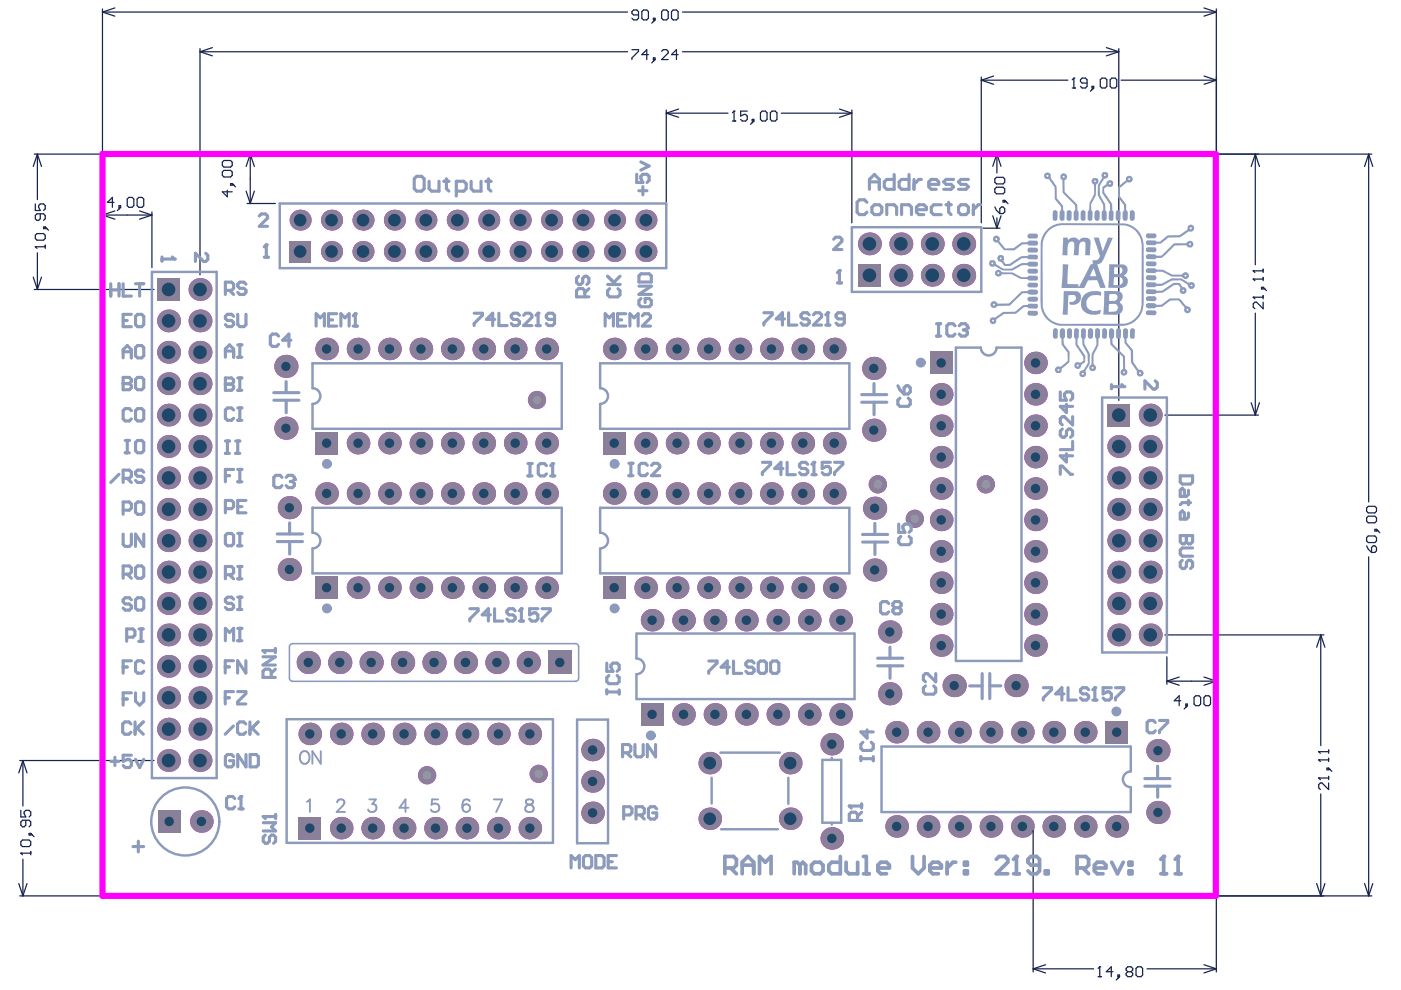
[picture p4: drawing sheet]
<svg xmlns="http://www.w3.org/2000/svg" width="297mm" height="210mm" viewBox="0 0 297 210" stroke-linecap="round" stroke-linejoin="round" font-family="sans-serif">
<g fill="#f0f">
<circle cx="113.9" cy="84.8" r="1.93"/>
<circle cx="209" cy="102.7" r="1.93"/>
<circle cx="114.2" cy="164.1" r="1.93"/>
<circle cx="90.6" cy="164.4" r="1.93"/>
<circle cx="186.1" cy="102.7" r="1.93"/>
<circle cx="194" cy="110" r="1.93"/>
</g>
<path d="M63.3 173.2h4.8v4.8h-4.8z" fill-rule="evenodd" fill="#f0f"/>
<circle cx="65.7" cy="175.6" r="1" fill="#1f4769"/>
<circle cx="72.3" cy="175.6" r="2.39" fill="#f0f"/>
<circle cx="72.3" cy="175.6" r="1" fill="#1f4769"/>
<path d="M33.5 171.8h4.8v4.8h-4.8z" fill-rule="evenodd" fill="#f0f"/>
<circle cx="35.9" cy="174.2" r="1" fill="#1f4769"/>
<circle cx="42.7" cy="174.2" r="2.39" fill="#f0f"/>
<circle cx="42.7" cy="174.2" r="1" fill="#1f4769"/>
<circle cx="35.7" cy="161.2" r="2.42" fill="#f0f"/>
<circle cx="35.7" cy="161.2" r="1.44" fill="#1f4769"/>
<circle cx="42.4" cy="161.2" r="2.42" fill="#f0f"/>
<circle cx="42.4" cy="161.2" r="1.44" fill="#1f4769"/>
<circle cx="65.7" cy="155.6" r="2.39" fill="#f0f"/>
<circle cx="65.7" cy="155.6" r="1" fill="#1f4769"/>
<circle cx="72.3" cy="155.6" r="2.39" fill="#f0f"/>
<circle cx="72.3" cy="155.6" r="1" fill="#1f4769"/>
<circle cx="35.7" cy="154.6" r="2.42" fill="#f0f"/>
<circle cx="35.7" cy="154.6" r="1.44" fill="#1f4769"/>
<circle cx="42.4" cy="154.6" r="2.42" fill="#f0f"/>
<circle cx="42.4" cy="154.6" r="1.44" fill="#1f4769"/>
<circle cx="35.7" cy="147.9" r="2.42" fill="#f0f"/>
<circle cx="35.7" cy="147.9" r="1.44" fill="#1f4769"/>
<circle cx="42.4" cy="147.9" r="2.42" fill="#f0f"/>
<circle cx="42.4" cy="147.9" r="1.44" fill="#1f4769"/>
<circle cx="35.7" cy="141.3" r="2.42" fill="#f0f"/>
<circle cx="35.7" cy="141.3" r="1.44" fill="#1f4769"/>
<circle cx="42.4" cy="141.3" r="2.42" fill="#f0f"/>
<circle cx="42.4" cy="141.3" r="1.44" fill="#1f4769"/>
<circle cx="65.4" cy="140.5" r="2.46" fill="#f0f"/>
<circle cx="65.4" cy="140.5" r="1" fill="#1f4769"/>
<circle cx="72" cy="140.5" r="2.46" fill="#f0f"/>
<circle cx="72" cy="140.5" r="1" fill="#1f4769"/>
<circle cx="42.4" cy="134.6" r="2.42" fill="#f0f"/>
<circle cx="42.4" cy="134.6" r="1.44" fill="#1f4769"/>
<circle cx="35.7" cy="134.6" r="2.42" fill="#f0f"/>
<circle cx="35.7" cy="134.6" r="1.44" fill="#1f4769"/>
<circle cx="42.4" cy="128" r="2.42" fill="#f0f"/>
<circle cx="42.4" cy="128" r="1.44" fill="#1f4769"/>
<circle cx="35.7" cy="128" r="2.42" fill="#f0f"/>
<circle cx="35.7" cy="128" r="1.44" fill="#1f4769"/>
<path d="M66.8 122.2h4.8v4.8h-4.8z" fill-rule="evenodd" fill="#f0f"/>
<circle cx="69.2" cy="124.6" r="1" fill="#1f4769"/>
<circle cx="75.9" cy="124.6" r="2.39" fill="#f0f"/>
<circle cx="75.9" cy="124.6" r="1" fill="#1f4769"/>
<circle cx="35.7" cy="121.3" r="2.42" fill="#f0f"/>
<circle cx="35.7" cy="121.3" r="1.44" fill="#1f4769"/>
<circle cx="42.4" cy="121.3" r="2.42" fill="#f0f"/>
<circle cx="42.4" cy="121.3" r="1.44" fill="#1f4769"/>
<circle cx="61.3" cy="120.7" r="2.46" fill="#f0f"/>
<circle cx="61.3" cy="120.8" r=".98" fill="#1f4769"/>
<circle cx="42.4" cy="114.6" r="2.42" fill="#f0f"/>
<circle cx="42.4" cy="114.6" r="1.44" fill="#1f4769"/>
<circle cx="35.7" cy="114.6" r="2.42" fill="#f0f"/>
<circle cx="35.7" cy="114.6" r="1.44" fill="#1f4769"/>
<circle cx="35.7" cy="108" r="2.42" fill="#f0f"/>
<circle cx="35.7" cy="108" r="1.44" fill="#1f4769"/>
<circle cx="42.4" cy="108" r="2.42" fill="#f0f"/>
<circle cx="42.4" cy="108" r="1.44" fill="#1f4769"/>
<circle cx="61.3" cy="107.6" r="2.46" fill="#f0f"/>
<circle cx="61.3" cy="107.6" r=".98" fill="#1f4769"/>
<circle cx="75.9" cy="104.6" r="2.39" fill="#f0f"/>
<circle cx="75.9" cy="104.6" r="1" fill="#1f4769"/>
<circle cx="79" cy="175.6" r="2.39" fill="#f0f"/>
<circle cx="79" cy="175.6" r="1" fill="#1f4769"/>
<circle cx="85.7" cy="175.6" r="2.39" fill="#f0f"/>
<circle cx="85.7" cy="175.6" r="1" fill="#1f4769"/>
<circle cx="92.3" cy="175.6" r="2.39" fill="#f0f"/>
<circle cx="92.3" cy="175.6" r="1" fill="#1f4769"/>
<circle cx="99" cy="175.6" r="2.39" fill="#f0f"/>
<circle cx="99" cy="175.6" r="1" fill="#1f4769"/>
<circle cx="105.7" cy="175.6" r="2.39" fill="#f0f"/>
<circle cx="105.7" cy="175.6" r="1" fill="#1f4769"/>
<circle cx="112.3" cy="175.6" r="2.39" fill="#f0f"/>
<circle cx="112.3" cy="175.6" r="1" fill="#1f4769"/>
<circle cx="125.6" cy="172.3" r="2.39" fill="#f0f"/>
<circle cx="125.6" cy="172.3" r="1" fill="#1f4769"/>
<circle cx="125.6" cy="165.7" r="2.39" fill="#f0f"/>
<circle cx="125.6" cy="165.7" r="1" fill="#1f4769"/>
<circle cx="125.6" cy="159" r="2.39" fill="#f0f"/>
<circle cx="125.6" cy="159" r="1" fill="#1f4769"/>
<circle cx="79" cy="155.6" r="2.39" fill="#f0f"/>
<circle cx="79" cy="155.6" r="1" fill="#1f4769"/>
<circle cx="92.3" cy="155.6" r="2.39" fill="#f0f"/>
<circle cx="92.3" cy="155.6" r="1" fill="#1f4769"/>
<circle cx="112.3" cy="155.6" r="2.39" fill="#f0f"/>
<circle cx="112.3" cy="155.6" r="1" fill="#1f4769"/>
<circle cx="99" cy="155.6" r="2.39" fill="#f0f"/>
<circle cx="99" cy="155.6" r="1" fill="#1f4769"/>
<circle cx="105.7" cy="155.6" r="2.39" fill="#f0f"/>
<circle cx="105.7" cy="155.6" r="1" fill="#1f4769"/>
<circle cx="85.7" cy="155.6" r="2.39" fill="#f0f"/>
<circle cx="85.7" cy="155.6" r="1" fill="#1f4769"/>
<circle cx="78.7" cy="140.5" r="2.46" fill="#f0f"/>
<circle cx="78.7" cy="140.5" r="1" fill="#1f4769"/>
<circle cx="98.7" cy="140.5" r="2.46" fill="#f0f"/>
<circle cx="98.7" cy="140.5" r="1" fill="#1f4769"/>
<circle cx="85.4" cy="140.5" r="2.46" fill="#f0f"/>
<circle cx="85.4" cy="140.5" r="1" fill="#1f4769"/>
<circle cx="112" cy="140.5" r="2.46" fill="#f0f"/>
<circle cx="112" cy="140.5" r="1" fill="#1f4769"/>
<path d="M116.2 138h4.9v4.9h-4.9z" fill-rule="evenodd" fill="#f0f"/>
<circle cx="118.7" cy="140.5" r="1" fill="#1f4769"/>
<circle cx="105.4" cy="140.5" r="2.46" fill="#f0f"/>
<circle cx="105.4" cy="140.5" r="1" fill="#1f4769"/>
<circle cx="92" cy="140.5" r="2.46" fill="#f0f"/>
<circle cx="92" cy="140.5" r="1" fill="#1f4769"/>
<circle cx="102.6" cy="124.6" r="2.39" fill="#f0f"/>
<circle cx="102.6" cy="124.6" r="1" fill="#1f4769"/>
<circle cx="89.2" cy="124.6" r="2.39" fill="#f0f"/>
<circle cx="89.2" cy="124.6" r="1" fill="#1f4769"/>
<circle cx="95.9" cy="124.6" r="2.39" fill="#f0f"/>
<circle cx="95.9" cy="124.6" r="1" fill="#1f4769"/>
<circle cx="115.9" cy="124.6" r="2.39" fill="#f0f"/>
<circle cx="115.9" cy="124.6" r="1" fill="#1f4769"/>
<circle cx="109.2" cy="124.6" r="2.39" fill="#f0f"/>
<circle cx="109.2" cy="124.6" r="1" fill="#1f4769"/>
<path d="M127.8 122.2h4.8v4.8h-4.8z" fill-rule="evenodd" fill="#f0f"/>
<circle cx="130.2" cy="124.6" r="1" fill="#1f4769"/>
<circle cx="82.6" cy="124.6" r="2.39" fill="#f0f"/>
<circle cx="82.6" cy="124.6" r="1" fill="#1f4769"/>
<circle cx="89.2" cy="104.6" r="2.39" fill="#f0f"/>
<circle cx="89.2" cy="104.6" r="1" fill="#1f4769"/>
<circle cx="69.2" cy="104.6" r="2.39" fill="#f0f"/>
<circle cx="69.2" cy="104.6" r="1" fill="#1f4769"/>
<circle cx="82.6" cy="104.6" r="2.39" fill="#f0f"/>
<circle cx="82.6" cy="104.6" r="1" fill="#1f4769"/>
<circle cx="35.7" cy="101.3" r="2.42" fill="#f0f"/>
<circle cx="35.7" cy="101.3" r="1.44" fill="#1f4769"/>
<circle cx="42.4" cy="101.3" r="2.42" fill="#f0f"/>
<circle cx="42.4" cy="101.3" r="1.44" fill="#1f4769"/>
<circle cx="35.7" cy="94.7" r="2.42" fill="#f0f"/>
<circle cx="35.7" cy="94.7" r="1.44" fill="#1f4769"/>
<circle cx="42.4" cy="94.7" r="2.42" fill="#f0f"/>
<circle cx="42.4" cy="94.7" r="1.44" fill="#1f4769"/>
<circle cx="75.9" cy="94" r="2.39" fill="#f0f"/>
<circle cx="75.9" cy="94" r="1" fill="#1f4769"/>
<path d="M66.8 91.6h4.8v4.8h-4.8z" fill-rule="evenodd" fill="#f0f"/>
<circle cx="69.2" cy="94" r="1" fill="#1f4769"/>
<circle cx="82.6" cy="94" r="2.39" fill="#f0f"/>
<circle cx="82.6" cy="94" r="1" fill="#1f4769"/>
<circle cx="60.6" cy="90.8" r="2.46" fill="#f0f"/>
<circle cx="60.6" cy="90.8" r=".98" fill="#1f4769"/>
<circle cx="42.4" cy="88" r="2.42" fill="#f0f"/>
<circle cx="42.4" cy="88" r="1.44" fill="#1f4769"/>
<circle cx="35.7" cy="88" r="2.42" fill="#f0f"/>
<circle cx="35.7" cy="88" r="1.44" fill="#1f4769"/>
<circle cx="35.7" cy="81.4" r="2.42" fill="#f0f"/>
<circle cx="35.7" cy="81.4" r="1.44" fill="#1f4769"/>
<circle cx="42.4" cy="81.4" r="2.42" fill="#f0f"/>
<circle cx="42.4" cy="81.4" r="1.44" fill="#1f4769"/>
<circle cx="60.6" cy="77.7" r="2.46" fill="#f0f"/>
<circle cx="60.6" cy="77.7" r=".98" fill="#1f4769"/>
<circle cx="35.7" cy="74.7" r="2.42" fill="#f0f"/>
<circle cx="35.7" cy="74.7" r="1.44" fill="#1f4769"/>
<circle cx="42.4" cy="74.7" r="2.42" fill="#f0f"/>
<circle cx="42.4" cy="74.7" r="1.44" fill="#1f4769"/>
<circle cx="75.9" cy="74" r="2.39" fill="#f0f"/>
<circle cx="75.9" cy="74" r="1" fill="#1f4769"/>
<circle cx="69.2" cy="74" r="2.39" fill="#f0f"/>
<circle cx="69.2" cy="74" r="1" fill="#1f4769"/>
<circle cx="82.6" cy="74" r="2.39" fill="#f0f"/>
<circle cx="82.6" cy="74" r="1" fill="#1f4769"/>
<circle cx="42.4" cy="68" r="2.42" fill="#f0f"/>
<circle cx="42.4" cy="68" r="1.44" fill="#1f4769"/>
<circle cx="35.7" cy="68" r="2.42" fill="#f0f"/>
<circle cx="35.7" cy="68" r="1.44" fill="#1f4769"/>
<circle cx="42.4" cy="61.4" r="2.42" fill="#f0f"/>
<circle cx="42.4" cy="61.4" r="1.44" fill="#1f4769"/>
<path d="M33.3 58.9h4.9v4.9h-4.9z" fill-rule="evenodd" fill="#f0f"/>
<circle cx="35.7" cy="61.4" r="1.44" fill="#1f4769"/>
<path d="M61.4 51.1h4.5v4.5h-4.5z" fill-rule="evenodd" fill="#f0f"/>
<circle cx="63.6" cy="53.3" r="1.34" fill="#1f4769"/>
<circle cx="70.3" cy="53.3" r="2.23" fill="#f0f"/>
<circle cx="70.3" cy="53.3" r="1.34" fill="#1f4769"/>
<circle cx="77" cy="53.3" r="2.23" fill="#f0f"/>
<circle cx="77" cy="53.3" r="1.34" fill="#1f4769"/>
<circle cx="83.6" cy="53.3" r="2.23" fill="#f0f"/>
<circle cx="83.6" cy="53.3" r="1.34" fill="#1f4769"/>
<circle cx="63.6" cy="46.7" r="2.23" fill="#f0f"/>
<circle cx="63.6" cy="46.7" r="1.34" fill="#1f4769"/>
<circle cx="70.3" cy="46.7" r="2.23" fill="#f0f"/>
<circle cx="70.3" cy="46.7" r="1.34" fill="#1f4769"/>
<circle cx="77" cy="46.7" r="2.23" fill="#f0f"/>
<circle cx="77" cy="46.7" r="1.34" fill="#1f4769"/>
<circle cx="83.6" cy="46.7" r="2.23" fill="#f0f"/>
<circle cx="83.6" cy="46.7" r="1.34" fill="#1f4769"/>
<circle cx="95.9" cy="104.6" r="2.39" fill="#f0f"/>
<circle cx="95.9" cy="104.6" r="1" fill="#1f4769"/>
<circle cx="102.6" cy="104.6" r="2.39" fill="#f0f"/>
<circle cx="102.6" cy="104.6" r="1" fill="#1f4769"/>
<circle cx="109.2" cy="104.6" r="2.39" fill="#f0f"/>
<circle cx="109.2" cy="104.6" r="1" fill="#1f4769"/>
<circle cx="115.9" cy="104.6" r="2.39" fill="#f0f"/>
<circle cx="115.9" cy="104.6" r="1" fill="#1f4769"/>
<circle cx="130.2" cy="104.6" r="2.39" fill="#f0f"/>
<circle cx="130.2" cy="104.6" r="1" fill="#1f4769"/>
<circle cx="89.2" cy="94" r="2.39" fill="#f0f"/>
<circle cx="89.2" cy="94" r="1" fill="#1f4769"/>
<circle cx="95.9" cy="94" r="2.39" fill="#f0f"/>
<circle cx="95.9" cy="94" r="1" fill="#1f4769"/>
<circle cx="102.6" cy="94" r="2.39" fill="#f0f"/>
<circle cx="102.6" cy="94" r="1" fill="#1f4769"/>
<circle cx="109.2" cy="94" r="2.39" fill="#f0f"/>
<circle cx="109.2" cy="94" r="1" fill="#1f4769"/>
<circle cx="115.9" cy="94" r="2.39" fill="#f0f"/>
<circle cx="115.9" cy="94" r="1" fill="#1f4769"/>
<path d="M127.8 91.6h4.8v4.8h-4.8z" fill-rule="evenodd" fill="#f0f"/>
<circle cx="130.2" cy="94" r="1" fill="#1f4769"/>
<circle cx="89.2" cy="74" r="2.39" fill="#f0f"/>
<circle cx="89.2" cy="74" r="1" fill="#1f4769"/>
<circle cx="95.9" cy="74" r="2.39" fill="#f0f"/>
<circle cx="95.9" cy="74" r="1" fill="#1f4769"/>
<circle cx="102.6" cy="74" r="2.39" fill="#f0f"/>
<circle cx="102.6" cy="74" r="1" fill="#1f4769"/>
<circle cx="109.2" cy="74" r="2.39" fill="#f0f"/>
<circle cx="109.2" cy="74" r="1" fill="#1f4769"/>
<circle cx="115.9" cy="74" r="2.39" fill="#f0f"/>
<circle cx="115.9" cy="74" r="1" fill="#1f4769"/>
<circle cx="130.2" cy="74" r="2.39" fill="#f0f"/>
<circle cx="130.2" cy="74" r="1" fill="#1f4769"/>
<circle cx="90.3" cy="53.3" r="2.23" fill="#f0f"/>
<circle cx="90.3" cy="53.3" r="1.34" fill="#1f4769"/>
<circle cx="97" cy="53.3" r="2.23" fill="#f0f"/>
<circle cx="97" cy="53.3" r="1.34" fill="#1f4769"/>
<circle cx="103.6" cy="53.3" r="2.23" fill="#f0f"/>
<circle cx="103.6" cy="53.3" r="1.34" fill="#1f4769"/>
<circle cx="110.3" cy="53.3" r="2.23" fill="#f0f"/>
<circle cx="110.3" cy="53.3" r="1.34" fill="#1f4769"/>
<circle cx="117" cy="53.3" r="2.23" fill="#f0f"/>
<circle cx="117" cy="53.3" r="1.34" fill="#1f4769"/>
<circle cx="123.6" cy="53.3" r="2.23" fill="#f0f"/>
<circle cx="123.6" cy="53.3" r="1.34" fill="#1f4769"/>
<circle cx="130.3" cy="53.3" r="2.23" fill="#f0f"/>
<circle cx="130.3" cy="53.3" r="1.34" fill="#1f4769"/>
<circle cx="90.3" cy="46.7" r="2.23" fill="#f0f"/>
<circle cx="90.3" cy="46.7" r="1.34" fill="#1f4769"/>
<circle cx="97" cy="46.7" r="2.23" fill="#f0f"/>
<circle cx="97" cy="46.7" r="1.34" fill="#1f4769"/>
<circle cx="103.6" cy="46.7" r="2.23" fill="#f0f"/>
<circle cx="103.6" cy="46.7" r="1.34" fill="#1f4769"/>
<circle cx="110.3" cy="46.7" r="2.23" fill="#f0f"/>
<circle cx="110.3" cy="46.7" r="1.34" fill="#1f4769"/>
<circle cx="117" cy="46.7" r="2.23" fill="#f0f"/>
<circle cx="117" cy="46.7" r="1.34" fill="#1f4769"/>
<circle cx="123.6" cy="46.7" r="2.23" fill="#f0f"/>
<circle cx="123.6" cy="46.7" r="1.34" fill="#1f4769"/>
<circle cx="130.3" cy="46.7" r="2.23" fill="#f0f"/>
<circle cx="130.3" cy="46.7" r="1.34" fill="#1f4769"/>
<circle cx="176.4" cy="177.8" r="2.39" fill="#f0f"/>
<circle cx="176.4" cy="177.8" r="1" fill="#1f4769"/>
<circle cx="150.5" cy="173.6" r="2.39" fill="#f0f"/>
<circle cx="150.5" cy="173.6" r="1.33" fill="#1f4769"/>
<circle cx="167.5" cy="173.6" r="2.39" fill="#f0f"/>
<circle cx="167.5" cy="173.6" r="1.33" fill="#1f4769"/>
<circle cx="150.5" cy="161.8" r="2.39" fill="#f0f"/>
<circle cx="150.5" cy="161.8" r="1.33" fill="#1f4769"/>
<circle cx="167.5" cy="161.8" r="2.39" fill="#f0f"/>
<circle cx="167.5" cy="161.8" r="1.33" fill="#1f4769"/>
<circle cx="176.4" cy="157.8" r="2.39" fill="#f0f"/>
<circle cx="176.4" cy="157.8" r="1" fill="#1f4769"/>
<circle cx="190.1" cy="155.2" r="2.39" fill="#f0f"/>
<circle cx="190.1" cy="155.2" r="1" fill="#1f4769"/>
<circle cx="151.6" cy="151.5" r="2.39" fill="#f0f"/>
<circle cx="151.6" cy="151.5" r="1" fill="#1f4769"/>
<path d="M135.9 149.1h4.8v4.8h-4.8z" fill-rule="evenodd" fill="#f0f"/>
<circle cx="138.3" cy="151.5" r="1" fill="#1f4769"/>
<circle cx="144.9" cy="151.5" r="2.39" fill="#f0f"/>
<circle cx="144.9" cy="151.5" r="1" fill="#1f4769"/>
<circle cx="158.3" cy="151.5" r="2.39" fill="#f0f"/>
<circle cx="158.3" cy="151.5" r="1" fill="#1f4769"/>
<circle cx="164.9" cy="151.5" r="2.39" fill="#f0f"/>
<circle cx="164.9" cy="151.5" r="1" fill="#1f4769"/>
<circle cx="171.6" cy="151.5" r="2.39" fill="#f0f"/>
<circle cx="171.6" cy="151.5" r="1" fill="#1f4769"/>
<circle cx="178.2" cy="151.5" r="2.39" fill="#f0f"/>
<circle cx="178.2" cy="151.5" r="1" fill="#1f4769"/>
<circle cx="188.6" cy="147.1" r="2.46" fill="#f0f"/>
<circle cx="188.6" cy="147.1" r=".98" fill="#1f4769"/>
<circle cx="188.6" cy="134" r="2.46" fill="#f0f"/>
<circle cx="188.6" cy="134" r=".98" fill="#1f4769"/>
<circle cx="158.3" cy="131.5" r="2.39" fill="#f0f"/>
<circle cx="158.3" cy="131.5" r="1" fill="#1f4769"/>
<circle cx="151.6" cy="131.5" r="2.39" fill="#f0f"/>
<circle cx="151.6" cy="131.5" r="1" fill="#1f4769"/>
<circle cx="138.3" cy="131.5" r="2.39" fill="#f0f"/>
<circle cx="138.3" cy="131.5" r="1" fill="#1f4769"/>
<circle cx="144.9" cy="131.5" r="2.39" fill="#f0f"/>
<circle cx="144.9" cy="131.5" r="1" fill="#1f4769"/>
<circle cx="164.9" cy="131.5" r="2.39" fill="#f0f"/>
<circle cx="164.9" cy="131.5" r="1" fill="#1f4769"/>
<circle cx="171.6" cy="131.5" r="2.39" fill="#f0f"/>
<circle cx="171.6" cy="131.5" r="1" fill="#1f4769"/>
<circle cx="178.2" cy="131.5" r="2.39" fill="#f0f"/>
<circle cx="178.2" cy="131.5" r="1" fill="#1f4769"/>
<circle cx="136.9" cy="124.6" r="2.39" fill="#f0f"/>
<circle cx="136.9" cy="124.6" r="1" fill="#1f4769"/>
<circle cx="156.9" cy="124.6" r="2.39" fill="#f0f"/>
<circle cx="156.9" cy="124.6" r="1" fill="#1f4769"/>
<circle cx="163.6" cy="124.6" r="2.39" fill="#f0f"/>
<circle cx="163.6" cy="124.6" r="1" fill="#1f4769"/>
<circle cx="150.2" cy="124.6" r="2.39" fill="#f0f"/>
<circle cx="150.2" cy="124.6" r="1" fill="#1f4769"/>
<circle cx="143.6" cy="124.6" r="2.39" fill="#f0f"/>
<circle cx="143.6" cy="124.6" r="1" fill="#1f4769"/>
<circle cx="170.2" cy="124.6" r="2.39" fill="#f0f"/>
<circle cx="170.2" cy="124.6" r="1" fill="#1f4769"/>
<circle cx="176.9" cy="124.6" r="2.39" fill="#f0f"/>
<circle cx="176.9" cy="124.6" r="1" fill="#1f4769"/>
<circle cx="185.4" cy="120.9" r="2.46" fill="#f0f"/>
<circle cx="185.4" cy="120.9" r=".98" fill="#1f4769"/>
<circle cx="190.1" cy="175.2" r="2.39" fill="#f0f"/>
<circle cx="190.1" cy="175.2" r="1" fill="#1f4769"/>
<circle cx="196.8" cy="175.2" r="2.39" fill="#f0f"/>
<circle cx="196.8" cy="175.2" r="1" fill="#1f4769"/>
<circle cx="203.4" cy="175.2" r="2.39" fill="#f0f"/>
<circle cx="203.4" cy="175.2" r="1" fill="#1f4769"/>
<circle cx="210.1" cy="175.2" r="2.39" fill="#f0f"/>
<circle cx="210.1" cy="175.2" r="1" fill="#1f4769"/>
<circle cx="216.8" cy="175.2" r="2.39" fill="#f0f"/>
<circle cx="216.8" cy="175.2" r="1" fill="#1f4769"/>
<circle cx="236.8" cy="175.2" r="2.39" fill="#f0f"/>
<circle cx="236.8" cy="175.2" r="1" fill="#1f4769"/>
<circle cx="230.1" cy="175.2" r="2.39" fill="#f0f"/>
<circle cx="230.1" cy="175.2" r="1" fill="#1f4769"/>
<circle cx="223.4" cy="175.2" r="2.39" fill="#f0f"/>
<circle cx="223.4" cy="175.2" r="1" fill="#1f4769"/>
<circle cx="245.5" cy="172.3" r="2.46" fill="#f0f"/>
<circle cx="245.5" cy="172.3" r=".98" fill="#1f4769"/>
<circle cx="245.5" cy="159.2" r="2.46" fill="#f0f"/>
<circle cx="245.5" cy="159.2" r=".98" fill="#1f4769"/>
<circle cx="196.8" cy="155.2" r="2.39" fill="#f0f"/>
<circle cx="196.8" cy="155.2" r="1" fill="#1f4769"/>
<circle cx="203.4" cy="155.2" r="2.39" fill="#f0f"/>
<circle cx="203.4" cy="155.2" r="1" fill="#1f4769"/>
<circle cx="210.1" cy="155.2" r="2.39" fill="#f0f"/>
<circle cx="210.1" cy="155.2" r="1" fill="#1f4769"/>
<circle cx="216.8" cy="155.2" r="2.39" fill="#f0f"/>
<circle cx="216.8" cy="155.2" r="1" fill="#1f4769"/>
<circle cx="230.1" cy="155.2" r="2.39" fill="#f0f"/>
<circle cx="230.1" cy="155.2" r="1" fill="#1f4769"/>
<circle cx="223.4" cy="155.2" r="2.39" fill="#f0f"/>
<circle cx="223.4" cy="155.2" r="1" fill="#1f4769"/>
<path d="M234.4 152.8h4.8v4.8h-4.8z" fill-rule="evenodd" fill="#f0f"/>
<circle cx="236.8" cy="155.2" r="1" fill="#1f4769"/>
<circle cx="202.3" cy="145.4" r="2.46" fill="#f0f"/>
<circle cx="202.3" cy="145.4" r=".98" fill="#1f4769"/>
<circle cx="215.4" cy="145.4" r="2.46" fill="#f0f"/>
<circle cx="215.4" cy="145.4" r=".98" fill="#1f4769"/>
<circle cx="199.6" cy="136.9" r="2.39" fill="#f0f"/>
<circle cx="199.6" cy="136.9" r="1" fill="#1f4769"/>
<circle cx="219.5" cy="136.9" r="2.39" fill="#f0f"/>
<circle cx="219.5" cy="136.9" r="1" fill="#1f4769"/>
<circle cx="243.9" cy="134.6" r="2.42" fill="#f0f"/>
<circle cx="243.9" cy="134.6" r="1.44" fill="#1f4769"/>
<circle cx="237.2" cy="134.6" r="2.42" fill="#f0f"/>
<circle cx="237.2" cy="134.6" r="1.44" fill="#1f4769"/>
<circle cx="199.6" cy="130.2" r="2.39" fill="#f0f"/>
<circle cx="199.6" cy="130.2" r="1" fill="#1f4769"/>
<circle cx="219.5" cy="130.2" r="2.39" fill="#f0f"/>
<circle cx="219.5" cy="130.2" r="1" fill="#1f4769"/>
<circle cx="243.9" cy="128" r="2.42" fill="#f0f"/>
<circle cx="243.9" cy="128" r="1.44" fill="#1f4769"/>
<circle cx="237.2" cy="128" r="2.42" fill="#f0f"/>
<circle cx="237.2" cy="128" r="1.44" fill="#1f4769"/>
<circle cx="199.6" cy="123.6" r="2.39" fill="#f0f"/>
<circle cx="199.6" cy="123.6" r="1" fill="#1f4769"/>
<circle cx="219.5" cy="123.6" r="2.39" fill="#f0f"/>
<circle cx="219.5" cy="123.6" r="1" fill="#1f4769"/>
<circle cx="243.9" cy="121.3" r="2.42" fill="#f0f"/>
<circle cx="243.9" cy="121.3" r="1.44" fill="#1f4769"/>
<circle cx="237.2" cy="121.3" r="2.42" fill="#f0f"/>
<circle cx="237.2" cy="121.3" r="1.44" fill="#1f4769"/>
<circle cx="219.5" cy="116.9" r="2.39" fill="#f0f"/>
<circle cx="219.5" cy="116.9" r="1" fill="#1f4769"/>
<circle cx="185.4" cy="107.7" r="2.46" fill="#f0f"/>
<circle cx="185.4" cy="107.7" r=".98" fill="#1f4769"/>
<circle cx="150.2" cy="104.6" r="2.39" fill="#f0f"/>
<circle cx="150.2" cy="104.6" r="1" fill="#1f4769"/>
<circle cx="163.6" cy="104.6" r="2.39" fill="#f0f"/>
<circle cx="163.6" cy="104.6" r="1" fill="#1f4769"/>
<circle cx="156.9" cy="104.6" r="2.39" fill="#f0f"/>
<circle cx="156.9" cy="104.6" r="1" fill="#1f4769"/>
<circle cx="170.2" cy="104.6" r="2.39" fill="#f0f"/>
<circle cx="170.2" cy="104.6" r="1" fill="#1f4769"/>
<circle cx="176.9" cy="104.6" r="2.39" fill="#f0f"/>
<circle cx="176.9" cy="104.6" r="1" fill="#1f4769"/>
<circle cx="143.6" cy="104.6" r="2.39" fill="#f0f"/>
<circle cx="143.6" cy="104.6" r="1" fill="#1f4769"/>
<circle cx="136.9" cy="104.6" r="2.39" fill="#f0f"/>
<circle cx="136.9" cy="104.6" r="1" fill="#1f4769"/>
<circle cx="156.9" cy="94" r="2.39" fill="#f0f"/>
<circle cx="156.9" cy="94" r="1" fill="#1f4769"/>
<circle cx="176.9" cy="94" r="2.39" fill="#f0f"/>
<circle cx="176.9" cy="94" r="1" fill="#1f4769"/>
<circle cx="150.2" cy="94" r="2.39" fill="#f0f"/>
<circle cx="150.2" cy="94" r="1" fill="#1f4769"/>
<circle cx="136.9" cy="94" r="2.39" fill="#f0f"/>
<circle cx="136.9" cy="94" r="1" fill="#1f4769"/>
<circle cx="143.6" cy="94" r="2.39" fill="#f0f"/>
<circle cx="143.6" cy="94" r="1" fill="#1f4769"/>
<circle cx="170.2" cy="94" r="2.39" fill="#f0f"/>
<circle cx="170.2" cy="94" r="1" fill="#1f4769"/>
<circle cx="163.6" cy="94" r="2.39" fill="#f0f"/>
<circle cx="163.6" cy="94" r="1" fill="#1f4769"/>
<circle cx="185.3" cy="91.2" r="2.46" fill="#f0f"/>
<circle cx="185.3" cy="91.2" r=".98" fill="#1f4769"/>
<circle cx="185.3" cy="78.1" r="2.46" fill="#f0f"/>
<circle cx="185.3" cy="78.1" r=".98" fill="#1f4769"/>
<circle cx="143.6" cy="74" r="2.39" fill="#f0f"/>
<circle cx="143.6" cy="74" r="1" fill="#1f4769"/>
<circle cx="176.9" cy="74" r="2.39" fill="#f0f"/>
<circle cx="176.9" cy="74" r="1" fill="#1f4769"/>
<circle cx="150.2" cy="74" r="2.39" fill="#f0f"/>
<circle cx="150.2" cy="74" r="1" fill="#1f4769"/>
<circle cx="136.9" cy="74" r="2.39" fill="#f0f"/>
<circle cx="136.9" cy="74" r="1" fill="#1f4769"/>
<circle cx="156.9" cy="74" r="2.39" fill="#f0f"/>
<circle cx="156.9" cy="74" r="1" fill="#1f4769"/>
<circle cx="163.6" cy="74" r="2.39" fill="#f0f"/>
<circle cx="163.6" cy="74" r="1" fill="#1f4769"/>
<circle cx="170.2" cy="74" r="2.39" fill="#f0f"/>
<circle cx="170.2" cy="74" r="1" fill="#1f4769"/>
<path d="M181.9 55.9h4.9v4.9h-4.9z" fill-rule="evenodd" fill="#f0f"/>
<circle cx="184.3" cy="58.4" r="1.44" fill="#1f4769"/>
<circle cx="191" cy="58.4" r="2.42" fill="#f0f"/>
<circle cx="191" cy="58.4" r="1.44" fill="#1f4769"/>
<circle cx="136.9" cy="53.3" r="2.23" fill="#f0f"/>
<circle cx="136.9" cy="53.3" r="1.34" fill="#1f4769"/>
<circle cx="184.3" cy="51.7" r="2.42" fill="#f0f"/>
<circle cx="184.3" cy="51.7" r="1.44" fill="#1f4769"/>
<circle cx="136.9" cy="46.7" r="2.23" fill="#f0f"/>
<circle cx="136.9" cy="46.7" r="1.34" fill="#1f4769"/>
<circle cx="199.6" cy="116.9" r="2.39" fill="#f0f"/>
<circle cx="199.6" cy="116.9" r="1" fill="#1f4769"/>
<circle cx="243.9" cy="114.6" r="2.42" fill="#f0f"/>
<circle cx="243.9" cy="114.6" r="1.44" fill="#1f4769"/>
<circle cx="237.2" cy="114.6" r="2.42" fill="#f0f"/>
<circle cx="237.2" cy="114.6" r="1.44" fill="#1f4769"/>
<circle cx="219.5" cy="110.2" r="2.39" fill="#f0f"/>
<circle cx="219.5" cy="110.2" r="1" fill="#1f4769"/>
<circle cx="199.6" cy="110.2" r="2.39" fill="#f0f"/>
<circle cx="199.6" cy="110.2" r="1" fill="#1f4769"/>
<circle cx="237.2" cy="108" r="2.42" fill="#f0f"/>
<circle cx="237.2" cy="108" r="1.44" fill="#1f4769"/>
<circle cx="243.9" cy="108" r="2.42" fill="#f0f"/>
<circle cx="243.9" cy="108" r="1.44" fill="#1f4769"/>
<circle cx="199.6" cy="103.6" r="2.39" fill="#f0f"/>
<circle cx="199.6" cy="103.6" r="1" fill="#1f4769"/>
<circle cx="219.5" cy="103.6" r="2.39" fill="#f0f"/>
<circle cx="219.5" cy="103.6" r="1" fill="#1f4769"/>
<circle cx="243.9" cy="101.3" r="2.42" fill="#f0f"/>
<circle cx="243.9" cy="101.3" r="1.44" fill="#1f4769"/>
<circle cx="237.2" cy="101.3" r="2.42" fill="#f0f"/>
<circle cx="237.2" cy="101.3" r="1.44" fill="#1f4769"/>
<circle cx="199.6" cy="96.9" r="2.39" fill="#f0f"/>
<circle cx="199.6" cy="96.9" r="1" fill="#1f4769"/>
<circle cx="219.5" cy="96.9" r="2.39" fill="#f0f"/>
<circle cx="219.5" cy="96.9" r="1" fill="#1f4769"/>
<circle cx="243.9" cy="94.7" r="2.42" fill="#f0f"/>
<circle cx="243.9" cy="94.7" r="1.44" fill="#1f4769"/>
<circle cx="237.2" cy="94.7" r="2.42" fill="#f0f"/>
<circle cx="237.2" cy="94.7" r="1.44" fill="#1f4769"/>
<circle cx="199.6" cy="90.3" r="2.39" fill="#f0f"/>
<circle cx="199.6" cy="90.3" r="1" fill="#1f4769"/>
<circle cx="219.5" cy="90.3" r="2.39" fill="#f0f"/>
<circle cx="219.5" cy="90.3" r="1" fill="#1f4769"/>
<circle cx="243.9" cy="88" r="2.42" fill="#f0f"/>
<circle cx="243.9" cy="88" r="1.44" fill="#1f4769"/>
<path d="M234.8 85.6h4.8v4.8h-4.8z" fill-rule="evenodd" fill="#f0f"/>
<circle cx="237.2" cy="88" r="1.44" fill="#1f4769"/>
<circle cx="199.6" cy="83.6" r="2.39" fill="#f0f"/>
<circle cx="199.6" cy="83.6" r="1" fill="#1f4769"/>
<circle cx="219.5" cy="83.6" r="2.39" fill="#f0f"/>
<circle cx="219.5" cy="83.6" r="1" fill="#1f4769"/>
<circle cx="219.5" cy="76.9" r="2.39" fill="#f0f"/>
<circle cx="219.5" cy="76.9" r="1" fill="#1f4769"/>
<path d="M197.2 74.6h4.8v4.7h-4.8z" fill-rule="evenodd" fill="#f0f"/>
<circle cx="199.6" cy="76.9" r="1" fill="#1f4769"/>
<circle cx="197.7" cy="58.4" r="2.42" fill="#f0f"/>
<circle cx="197.7" cy="58.4" r="1.44" fill="#1f4769"/>
<circle cx="204.3" cy="58.4" r="2.42" fill="#f0f"/>
<circle cx="204.3" cy="58.4" r="1.44" fill="#1f4769"/>
<circle cx="191" cy="51.7" r="2.42" fill="#f0f"/>
<circle cx="191" cy="51.7" r="1.44" fill="#1f4769"/>
<circle cx="197.7" cy="51.7" r="2.42" fill="#f0f"/>
<circle cx="197.7" cy="51.7" r="1.44" fill="#1f4769"/>
<circle cx="204.3" cy="51.7" r="2.42" fill="#f0f"/>
<circle cx="204.3" cy="51.7" r="1.44" fill="#1f4769"/>
<g fill="#8b8099">
<circle cx="113.9" cy="84.8" r="1.93"/>
<circle cx="209" cy="102.7" r="1.93"/>
<circle cx="114.2" cy="164.1" r="1.93"/>
<circle cx="90.6" cy="164.4" r="1.93"/>
<circle cx="186.1" cy="102.7" r="1.93"/>
<circle cx="194" cy="110" r="1.93"/>
</g>
<path d="M63.3 173.2h4.8v4.8h-4.8z" fill-rule="evenodd" fill="#8b8099"/>
<circle cx="65.7" cy="175.6" r="1" fill="#1f4769"/>
<circle cx="72.3" cy="175.6" r="2.39" fill="#8b8099"/>
<circle cx="72.3" cy="175.6" r="1" fill="#1f4769"/>
<path d="M33.5 171.8h4.8v4.8h-4.8z" fill-rule="evenodd" fill="#8b8099"/>
<circle cx="35.9" cy="174.2" r="1" fill="#1f4769"/>
<circle cx="42.7" cy="174.2" r="2.39" fill="#8b8099"/>
<circle cx="42.7" cy="174.2" r="1" fill="#1f4769"/>
<circle cx="35.7" cy="161.2" r="2.42" fill="#8b8099"/>
<circle cx="35.7" cy="161.2" r="1.44" fill="#1f4769"/>
<circle cx="42.4" cy="161.2" r="2.42" fill="#8b8099"/>
<circle cx="42.4" cy="161.2" r="1.44" fill="#1f4769"/>
<circle cx="65.7" cy="155.6" r="2.39" fill="#8b8099"/>
<circle cx="65.7" cy="155.6" r="1" fill="#1f4769"/>
<circle cx="72.3" cy="155.6" r="2.39" fill="#8b8099"/>
<circle cx="72.3" cy="155.6" r="1" fill="#1f4769"/>
<circle cx="35.7" cy="154.6" r="2.42" fill="#8b8099"/>
<circle cx="35.7" cy="154.6" r="1.44" fill="#1f4769"/>
<circle cx="42.4" cy="154.6" r="2.42" fill="#8b8099"/>
<circle cx="42.4" cy="154.6" r="1.44" fill="#1f4769"/>
<circle cx="35.7" cy="147.9" r="2.42" fill="#8b8099"/>
<circle cx="35.7" cy="147.9" r="1.44" fill="#1f4769"/>
<circle cx="42.4" cy="147.9" r="2.42" fill="#8b8099"/>
<circle cx="42.4" cy="147.9" r="1.44" fill="#1f4769"/>
<circle cx="35.7" cy="141.3" r="2.42" fill="#8b8099"/>
<circle cx="35.7" cy="141.3" r="1.44" fill="#1f4769"/>
<circle cx="42.4" cy="141.3" r="2.42" fill="#8b8099"/>
<circle cx="42.4" cy="141.3" r="1.44" fill="#1f4769"/>
<circle cx="65.4" cy="140.5" r="2.46" fill="#8b8099"/>
<circle cx="65.4" cy="140.5" r="1" fill="#1f4769"/>
<circle cx="72" cy="140.5" r="2.46" fill="#8b8099"/>
<circle cx="72" cy="140.5" r="1" fill="#1f4769"/>
<circle cx="42.4" cy="134.6" r="2.42" fill="#8b8099"/>
<circle cx="42.4" cy="134.6" r="1.44" fill="#1f4769"/>
<circle cx="35.7" cy="134.6" r="2.42" fill="#8b8099"/>
<circle cx="35.7" cy="134.6" r="1.44" fill="#1f4769"/>
<circle cx="42.4" cy="128" r="2.42" fill="#8b8099"/>
<circle cx="42.4" cy="128" r="1.44" fill="#1f4769"/>
<circle cx="35.7" cy="128" r="2.42" fill="#8b8099"/>
<circle cx="35.7" cy="128" r="1.44" fill="#1f4769"/>
<path d="M66.8 122.2h4.8v4.8h-4.8z" fill-rule="evenodd" fill="#8b8099"/>
<circle cx="69.2" cy="124.6" r="1" fill="#1f4769"/>
<circle cx="75.9" cy="124.6" r="2.39" fill="#8b8099"/>
<circle cx="75.9" cy="124.6" r="1" fill="#1f4769"/>
<circle cx="35.7" cy="121.3" r="2.42" fill="#8b8099"/>
<circle cx="35.7" cy="121.3" r="1.44" fill="#1f4769"/>
<circle cx="42.4" cy="121.3" r="2.42" fill="#8b8099"/>
<circle cx="42.4" cy="121.3" r="1.44" fill="#1f4769"/>
<circle cx="61.3" cy="120.7" r="2.46" fill="#8b8099"/>
<circle cx="61.3" cy="120.8" r=".98" fill="#1f4769"/>
<circle cx="42.4" cy="114.6" r="2.42" fill="#8b8099"/>
<circle cx="42.4" cy="114.6" r="1.44" fill="#1f4769"/>
<circle cx="35.7" cy="114.6" r="2.42" fill="#8b8099"/>
<circle cx="35.7" cy="114.6" r="1.44" fill="#1f4769"/>
<circle cx="35.7" cy="108" r="2.42" fill="#8b8099"/>
<circle cx="35.7" cy="108" r="1.44" fill="#1f4769"/>
<circle cx="42.4" cy="108" r="2.42" fill="#8b8099"/>
<circle cx="42.4" cy="108" r="1.44" fill="#1f4769"/>
<circle cx="61.3" cy="107.6" r="2.46" fill="#8b8099"/>
<circle cx="61.3" cy="107.6" r=".98" fill="#1f4769"/>
<circle cx="75.9" cy="104.6" r="2.39" fill="#8b8099"/>
<circle cx="75.9" cy="104.6" r="1" fill="#1f4769"/>
<circle cx="79" cy="175.6" r="2.39" fill="#8b8099"/>
<circle cx="79" cy="175.6" r="1" fill="#1f4769"/>
<circle cx="85.7" cy="175.6" r="2.39" fill="#8b8099"/>
<circle cx="85.7" cy="175.6" r="1" fill="#1f4769"/>
<circle cx="92.3" cy="175.6" r="2.39" fill="#8b8099"/>
<circle cx="92.3" cy="175.6" r="1" fill="#1f4769"/>
<circle cx="99" cy="175.6" r="2.39" fill="#8b8099"/>
<circle cx="99" cy="175.6" r="1" fill="#1f4769"/>
<circle cx="105.7" cy="175.6" r="2.39" fill="#8b8099"/>
<circle cx="105.7" cy="175.6" r="1" fill="#1f4769"/>
<circle cx="112.3" cy="175.6" r="2.39" fill="#8b8099"/>
<circle cx="112.3" cy="175.6" r="1" fill="#1f4769"/>
<circle cx="125.6" cy="172.3" r="2.39" fill="#8b8099"/>
<circle cx="125.6" cy="172.3" r="1" fill="#1f4769"/>
<circle cx="125.6" cy="165.7" r="2.39" fill="#8b8099"/>
<circle cx="125.6" cy="165.7" r="1" fill="#1f4769"/>
<circle cx="125.6" cy="159" r="2.39" fill="#8b8099"/>
<circle cx="125.6" cy="159" r="1" fill="#1f4769"/>
<circle cx="79" cy="155.6" r="2.39" fill="#8b8099"/>
<circle cx="79" cy="155.6" r="1" fill="#1f4769"/>
<circle cx="92.3" cy="155.6" r="2.39" fill="#8b8099"/>
<circle cx="92.3" cy="155.6" r="1" fill="#1f4769"/>
<circle cx="112.3" cy="155.6" r="2.39" fill="#8b8099"/>
<circle cx="112.3" cy="155.6" r="1" fill="#1f4769"/>
<circle cx="99" cy="155.6" r="2.39" fill="#8b8099"/>
<circle cx="99" cy="155.6" r="1" fill="#1f4769"/>
<circle cx="105.7" cy="155.6" r="2.39" fill="#8b8099"/>
<circle cx="105.7" cy="155.6" r="1" fill="#1f4769"/>
<circle cx="85.7" cy="155.6" r="2.39" fill="#8b8099"/>
<circle cx="85.7" cy="155.6" r="1" fill="#1f4769"/>
<circle cx="78.7" cy="140.5" r="2.46" fill="#8b8099"/>
<circle cx="78.7" cy="140.5" r="1" fill="#1f4769"/>
<circle cx="98.7" cy="140.5" r="2.46" fill="#8b8099"/>
<circle cx="98.7" cy="140.5" r="1" fill="#1f4769"/>
<circle cx="85.4" cy="140.5" r="2.46" fill="#8b8099"/>
<circle cx="85.4" cy="140.5" r="1" fill="#1f4769"/>
<circle cx="112" cy="140.5" r="2.46" fill="#8b8099"/>
<circle cx="112" cy="140.5" r="1" fill="#1f4769"/>
<path d="M116.2 138h4.9v4.9h-4.9z" fill-rule="evenodd" fill="#8b8099"/>
<circle cx="118.7" cy="140.5" r="1" fill="#1f4769"/>
<circle cx="105.4" cy="140.5" r="2.46" fill="#8b8099"/>
<circle cx="105.4" cy="140.5" r="1" fill="#1f4769"/>
<circle cx="92" cy="140.5" r="2.46" fill="#8b8099"/>
<circle cx="92" cy="140.5" r="1" fill="#1f4769"/>
<circle cx="102.6" cy="124.6" r="2.39" fill="#8b8099"/>
<circle cx="102.6" cy="124.6" r="1" fill="#1f4769"/>
<circle cx="89.2" cy="124.6" r="2.39" fill="#8b8099"/>
<circle cx="89.2" cy="124.6" r="1" fill="#1f4769"/>
<circle cx="95.9" cy="124.6" r="2.39" fill="#8b8099"/>
<circle cx="95.9" cy="124.6" r="1" fill="#1f4769"/>
<circle cx="115.9" cy="124.6" r="2.39" fill="#8b8099"/>
<circle cx="115.9" cy="124.6" r="1" fill="#1f4769"/>
<circle cx="109.2" cy="124.6" r="2.39" fill="#8b8099"/>
<circle cx="109.2" cy="124.6" r="1" fill="#1f4769"/>
<path d="M127.8 122.2h4.8v4.8h-4.8z" fill-rule="evenodd" fill="#8b8099"/>
<circle cx="130.2" cy="124.6" r="1" fill="#1f4769"/>
<circle cx="82.6" cy="124.6" r="2.39" fill="#8b8099"/>
<circle cx="82.6" cy="124.6" r="1" fill="#1f4769"/>
<circle cx="89.2" cy="104.6" r="2.39" fill="#8b8099"/>
<circle cx="89.2" cy="104.6" r="1" fill="#1f4769"/>
<circle cx="69.2" cy="104.6" r="2.39" fill="#8b8099"/>
<circle cx="69.2" cy="104.6" r="1" fill="#1f4769"/>
<circle cx="82.6" cy="104.6" r="2.39" fill="#8b8099"/>
<circle cx="82.6" cy="104.6" r="1" fill="#1f4769"/>
<circle cx="35.7" cy="101.3" r="2.42" fill="#8b8099"/>
<circle cx="35.7" cy="101.3" r="1.44" fill="#1f4769"/>
<circle cx="42.4" cy="101.3" r="2.42" fill="#8b8099"/>
<circle cx="42.4" cy="101.3" r="1.44" fill="#1f4769"/>
<circle cx="35.7" cy="94.7" r="2.42" fill="#8b8099"/>
<circle cx="35.7" cy="94.7" r="1.44" fill="#1f4769"/>
<circle cx="42.4" cy="94.7" r="2.42" fill="#8b8099"/>
<circle cx="42.4" cy="94.7" r="1.44" fill="#1f4769"/>
<circle cx="75.9" cy="94" r="2.39" fill="#8b8099"/>
<circle cx="75.9" cy="94" r="1" fill="#1f4769"/>
<path d="M66.8 91.6h4.8v4.8h-4.8z" fill-rule="evenodd" fill="#8b8099"/>
<circle cx="69.2" cy="94" r="1" fill="#1f4769"/>
<circle cx="82.6" cy="94" r="2.39" fill="#8b8099"/>
<circle cx="82.6" cy="94" r="1" fill="#1f4769"/>
<circle cx="60.6" cy="90.8" r="2.46" fill="#8b8099"/>
<circle cx="60.6" cy="90.8" r=".98" fill="#1f4769"/>
<circle cx="42.4" cy="88" r="2.42" fill="#8b8099"/>
<circle cx="42.4" cy="88" r="1.44" fill="#1f4769"/>
<circle cx="35.7" cy="88" r="2.42" fill="#8b8099"/>
<circle cx="35.7" cy="88" r="1.44" fill="#1f4769"/>
<circle cx="35.7" cy="81.4" r="2.42" fill="#8b8099"/>
<circle cx="35.7" cy="81.4" r="1.44" fill="#1f4769"/>
<circle cx="42.4" cy="81.4" r="2.42" fill="#8b8099"/>
<circle cx="42.4" cy="81.4" r="1.44" fill="#1f4769"/>
<circle cx="60.6" cy="77.7" r="2.46" fill="#8b8099"/>
<circle cx="60.6" cy="77.7" r=".98" fill="#1f4769"/>
<circle cx="35.7" cy="74.7" r="2.42" fill="#8b8099"/>
<circle cx="35.7" cy="74.7" r="1.44" fill="#1f4769"/>
<circle cx="42.4" cy="74.7" r="2.42" fill="#8b8099"/>
<circle cx="42.4" cy="74.7" r="1.44" fill="#1f4769"/>
<circle cx="75.9" cy="74" r="2.39" fill="#8b8099"/>
<circle cx="75.9" cy="74" r="1" fill="#1f4769"/>
<circle cx="69.2" cy="74" r="2.39" fill="#8b8099"/>
<circle cx="69.2" cy="74" r="1" fill="#1f4769"/>
<circle cx="82.6" cy="74" r="2.39" fill="#8b8099"/>
<circle cx="82.6" cy="74" r="1" fill="#1f4769"/>
<circle cx="42.4" cy="68" r="2.42" fill="#8b8099"/>
<circle cx="42.4" cy="68" r="1.44" fill="#1f4769"/>
<circle cx="35.7" cy="68" r="2.42" fill="#8b8099"/>
<circle cx="35.7" cy="68" r="1.44" fill="#1f4769"/>
<circle cx="42.4" cy="61.4" r="2.42" fill="#8b8099"/>
<circle cx="42.4" cy="61.4" r="1.44" fill="#1f4769"/>
<path d="M33.3 58.9h4.9v4.9h-4.9z" fill-rule="evenodd" fill="#8b8099"/>
<circle cx="35.7" cy="61.4" r="1.44" fill="#1f4769"/>
<path d="M61.4 51.1h4.5v4.5h-4.5z" fill-rule="evenodd" fill="#8b8099"/>
<circle cx="63.6" cy="53.3" r="1.34" fill="#1f4769"/>
<circle cx="70.3" cy="53.3" r="2.23" fill="#8b8099"/>
<circle cx="70.3" cy="53.3" r="1.34" fill="#1f4769"/>
<circle cx="77" cy="53.3" r="2.23" fill="#8b8099"/>
<circle cx="77" cy="53.3" r="1.34" fill="#1f4769"/>
<circle cx="83.6" cy="53.3" r="2.23" fill="#8b8099"/>
<circle cx="83.6" cy="53.3" r="1.34" fill="#1f4769"/>
<circle cx="63.6" cy="46.7" r="2.23" fill="#8b8099"/>
<circle cx="63.6" cy="46.7" r="1.34" fill="#1f4769"/>
<circle cx="70.3" cy="46.7" r="2.23" fill="#8b8099"/>
<circle cx="70.3" cy="46.7" r="1.34" fill="#1f4769"/>
<circle cx="77" cy="46.7" r="2.23" fill="#8b8099"/>
<circle cx="77" cy="46.7" r="1.34" fill="#1f4769"/>
<circle cx="83.6" cy="46.7" r="2.23" fill="#8b8099"/>
<circle cx="83.6" cy="46.7" r="1.34" fill="#1f4769"/>
<circle cx="95.9" cy="104.6" r="2.39" fill="#8b8099"/>
<circle cx="95.9" cy="104.6" r="1" fill="#1f4769"/>
<circle cx="102.6" cy="104.6" r="2.39" fill="#8b8099"/>
<circle cx="102.6" cy="104.6" r="1" fill="#1f4769"/>
<circle cx="109.2" cy="104.6" r="2.39" fill="#8b8099"/>
<circle cx="109.2" cy="104.6" r="1" fill="#1f4769"/>
<circle cx="115.9" cy="104.6" r="2.39" fill="#8b8099"/>
<circle cx="115.9" cy="104.6" r="1" fill="#1f4769"/>
<circle cx="130.2" cy="104.6" r="2.39" fill="#8b8099"/>
<circle cx="130.2" cy="104.6" r="1" fill="#1f4769"/>
<circle cx="89.2" cy="94" r="2.39" fill="#8b8099"/>
<circle cx="89.2" cy="94" r="1" fill="#1f4769"/>
<circle cx="95.9" cy="94" r="2.39" fill="#8b8099"/>
<circle cx="95.9" cy="94" r="1" fill="#1f4769"/>
<circle cx="102.6" cy="94" r="2.39" fill="#8b8099"/>
<circle cx="102.6" cy="94" r="1" fill="#1f4769"/>
<circle cx="109.2" cy="94" r="2.39" fill="#8b8099"/>
<circle cx="109.2" cy="94" r="1" fill="#1f4769"/>
<circle cx="115.9" cy="94" r="2.39" fill="#8b8099"/>
<circle cx="115.9" cy="94" r="1" fill="#1f4769"/>
<path d="M127.8 91.6h4.8v4.8h-4.8z" fill-rule="evenodd" fill="#8b8099"/>
<circle cx="130.2" cy="94" r="1" fill="#1f4769"/>
<circle cx="89.2" cy="74" r="2.39" fill="#8b8099"/>
<circle cx="89.2" cy="74" r="1" fill="#1f4769"/>
<circle cx="95.9" cy="74" r="2.39" fill="#8b8099"/>
<circle cx="95.9" cy="74" r="1" fill="#1f4769"/>
<circle cx="102.6" cy="74" r="2.39" fill="#8b8099"/>
<circle cx="102.6" cy="74" r="1" fill="#1f4769"/>
<circle cx="109.2" cy="74" r="2.39" fill="#8b8099"/>
<circle cx="109.2" cy="74" r="1" fill="#1f4769"/>
<circle cx="115.9" cy="74" r="2.39" fill="#8b8099"/>
<circle cx="115.9" cy="74" r="1" fill="#1f4769"/>
<circle cx="130.2" cy="74" r="2.39" fill="#8b8099"/>
<circle cx="130.2" cy="74" r="1" fill="#1f4769"/>
<circle cx="90.3" cy="53.3" r="2.23" fill="#8b8099"/>
<circle cx="90.3" cy="53.3" r="1.34" fill="#1f4769"/>
<circle cx="97" cy="53.3" r="2.23" fill="#8b8099"/>
<circle cx="97" cy="53.3" r="1.34" fill="#1f4769"/>
<circle cx="103.6" cy="53.3" r="2.23" fill="#8b8099"/>
<circle cx="103.6" cy="53.3" r="1.34" fill="#1f4769"/>
<circle cx="110.3" cy="53.3" r="2.23" fill="#8b8099"/>
<circle cx="110.3" cy="53.3" r="1.34" fill="#1f4769"/>
<circle cx="117" cy="53.3" r="2.23" fill="#8b8099"/>
<circle cx="117" cy="53.3" r="1.34" fill="#1f4769"/>
<circle cx="123.6" cy="53.3" r="2.23" fill="#8b8099"/>
<circle cx="123.6" cy="53.3" r="1.34" fill="#1f4769"/>
<circle cx="130.3" cy="53.3" r="2.23" fill="#8b8099"/>
<circle cx="130.3" cy="53.3" r="1.34" fill="#1f4769"/>
<circle cx="90.3" cy="46.7" r="2.23" fill="#8b8099"/>
<circle cx="90.3" cy="46.7" r="1.34" fill="#1f4769"/>
<circle cx="97" cy="46.7" r="2.23" fill="#8b8099"/>
<circle cx="97" cy="46.7" r="1.34" fill="#1f4769"/>
<circle cx="103.6" cy="46.7" r="2.23" fill="#8b8099"/>
<circle cx="103.6" cy="46.7" r="1.34" fill="#1f4769"/>
<circle cx="110.3" cy="46.7" r="2.23" fill="#8b8099"/>
<circle cx="110.3" cy="46.7" r="1.34" fill="#1f4769"/>
<circle cx="117" cy="46.7" r="2.23" fill="#8b8099"/>
<circle cx="117" cy="46.7" r="1.34" fill="#1f4769"/>
<circle cx="123.6" cy="46.7" r="2.23" fill="#8b8099"/>
<circle cx="123.6" cy="46.7" r="1.34" fill="#1f4769"/>
<circle cx="130.3" cy="46.7" r="2.23" fill="#8b8099"/>
<circle cx="130.3" cy="46.7" r="1.34" fill="#1f4769"/>
<circle cx="176.4" cy="177.8" r="2.39" fill="#8b8099"/>
<circle cx="176.4" cy="177.8" r="1" fill="#1f4769"/>
<circle cx="150.5" cy="173.6" r="2.39" fill="#8b8099"/>
<circle cx="150.5" cy="173.6" r="1.33" fill="#1f4769"/>
<circle cx="167.5" cy="173.6" r="2.39" fill="#8b8099"/>
<circle cx="167.5" cy="173.6" r="1.33" fill="#1f4769"/>
<circle cx="150.5" cy="161.8" r="2.39" fill="#8b8099"/>
<circle cx="150.5" cy="161.8" r="1.33" fill="#1f4769"/>
<circle cx="167.5" cy="161.8" r="2.39" fill="#8b8099"/>
<circle cx="167.5" cy="161.8" r="1.33" fill="#1f4769"/>
<circle cx="176.4" cy="157.8" r="2.39" fill="#8b8099"/>
<circle cx="176.4" cy="157.8" r="1" fill="#1f4769"/>
<circle cx="190.1" cy="155.2" r="2.39" fill="#8b8099"/>
<circle cx="190.1" cy="155.2" r="1" fill="#1f4769"/>
<circle cx="151.6" cy="151.5" r="2.39" fill="#8b8099"/>
<circle cx="151.6" cy="151.5" r="1" fill="#1f4769"/>
<path d="M135.9 149.1h4.8v4.8h-4.8z" fill-rule="evenodd" fill="#8b8099"/>
<circle cx="138.3" cy="151.5" r="1" fill="#1f4769"/>
<circle cx="144.9" cy="151.5" r="2.39" fill="#8b8099"/>
<circle cx="144.9" cy="151.5" r="1" fill="#1f4769"/>
<circle cx="158.3" cy="151.5" r="2.39" fill="#8b8099"/>
<circle cx="158.3" cy="151.5" r="1" fill="#1f4769"/>
<circle cx="164.9" cy="151.5" r="2.39" fill="#8b8099"/>
<circle cx="164.9" cy="151.5" r="1" fill="#1f4769"/>
<circle cx="171.6" cy="151.5" r="2.39" fill="#8b8099"/>
<circle cx="171.6" cy="151.5" r="1" fill="#1f4769"/>
<circle cx="178.2" cy="151.5" r="2.39" fill="#8b8099"/>
<circle cx="178.2" cy="151.5" r="1" fill="#1f4769"/>
<circle cx="188.6" cy="147.1" r="2.46" fill="#8b8099"/>
<circle cx="188.6" cy="147.1" r=".98" fill="#1f4769"/>
<circle cx="188.6" cy="134" r="2.46" fill="#8b8099"/>
<circle cx="188.6" cy="134" r=".98" fill="#1f4769"/>
<circle cx="158.3" cy="131.5" r="2.39" fill="#8b8099"/>
<circle cx="158.3" cy="131.5" r="1" fill="#1f4769"/>
<circle cx="151.6" cy="131.5" r="2.39" fill="#8b8099"/>
<circle cx="151.6" cy="131.5" r="1" fill="#1f4769"/>
<circle cx="138.3" cy="131.5" r="2.39" fill="#8b8099"/>
<circle cx="138.3" cy="131.5" r="1" fill="#1f4769"/>
<circle cx="144.9" cy="131.5" r="2.39" fill="#8b8099"/>
<circle cx="144.9" cy="131.5" r="1" fill="#1f4769"/>
<circle cx="164.9" cy="131.5" r="2.39" fill="#8b8099"/>
<circle cx="164.9" cy="131.5" r="1" fill="#1f4769"/>
<circle cx="171.6" cy="131.5" r="2.39" fill="#8b8099"/>
<circle cx="171.6" cy="131.5" r="1" fill="#1f4769"/>
<circle cx="178.2" cy="131.5" r="2.39" fill="#8b8099"/>
<circle cx="178.2" cy="131.5" r="1" fill="#1f4769"/>
<circle cx="136.9" cy="124.6" r="2.39" fill="#8b8099"/>
<circle cx="136.9" cy="124.6" r="1" fill="#1f4769"/>
<circle cx="156.9" cy="124.6" r="2.39" fill="#8b8099"/>
<circle cx="156.9" cy="124.6" r="1" fill="#1f4769"/>
<circle cx="163.6" cy="124.6" r="2.39" fill="#8b8099"/>
<circle cx="163.6" cy="124.6" r="1" fill="#1f4769"/>
<circle cx="150.2" cy="124.6" r="2.39" fill="#8b8099"/>
<circle cx="150.2" cy="124.6" r="1" fill="#1f4769"/>
<circle cx="143.6" cy="124.6" r="2.39" fill="#8b8099"/>
<circle cx="143.6" cy="124.6" r="1" fill="#1f4769"/>
<circle cx="170.2" cy="124.6" r="2.39" fill="#8b8099"/>
<circle cx="170.2" cy="124.6" r="1" fill="#1f4769"/>
<circle cx="176.9" cy="124.6" r="2.39" fill="#8b8099"/>
<circle cx="176.9" cy="124.6" r="1" fill="#1f4769"/>
<circle cx="185.4" cy="120.9" r="2.46" fill="#8b8099"/>
<circle cx="185.4" cy="120.9" r=".98" fill="#1f4769"/>
<circle cx="190.1" cy="175.2" r="2.39" fill="#8b8099"/>
<circle cx="190.1" cy="175.2" r="1" fill="#1f4769"/>
<circle cx="196.8" cy="175.2" r="2.39" fill="#8b8099"/>
<circle cx="196.8" cy="175.2" r="1" fill="#1f4769"/>
<circle cx="203.4" cy="175.2" r="2.39" fill="#8b8099"/>
<circle cx="203.4" cy="175.2" r="1" fill="#1f4769"/>
<circle cx="210.1" cy="175.2" r="2.39" fill="#8b8099"/>
<circle cx="210.1" cy="175.2" r="1" fill="#1f4769"/>
<circle cx="216.8" cy="175.2" r="2.39" fill="#8b8099"/>
<circle cx="216.8" cy="175.2" r="1" fill="#1f4769"/>
<circle cx="236.8" cy="175.2" r="2.39" fill="#8b8099"/>
<circle cx="236.8" cy="175.2" r="1" fill="#1f4769"/>
<circle cx="230.1" cy="175.2" r="2.39" fill="#8b8099"/>
<circle cx="230.1" cy="175.2" r="1" fill="#1f4769"/>
<circle cx="223.4" cy="175.2" r="2.39" fill="#8b8099"/>
<circle cx="223.4" cy="175.2" r="1" fill="#1f4769"/>
<circle cx="245.5" cy="172.3" r="2.46" fill="#8b8099"/>
<circle cx="245.5" cy="172.3" r=".98" fill="#1f4769"/>
<circle cx="245.5" cy="159.2" r="2.46" fill="#8b8099"/>
<circle cx="245.5" cy="159.2" r=".98" fill="#1f4769"/>
<circle cx="196.8" cy="155.2" r="2.39" fill="#8b8099"/>
<circle cx="196.8" cy="155.2" r="1" fill="#1f4769"/>
<circle cx="203.4" cy="155.2" r="2.39" fill="#8b8099"/>
<circle cx="203.4" cy="155.2" r="1" fill="#1f4769"/>
<circle cx="210.1" cy="155.2" r="2.39" fill="#8b8099"/>
<circle cx="210.1" cy="155.2" r="1" fill="#1f4769"/>
<circle cx="216.8" cy="155.2" r="2.39" fill="#8b8099"/>
<circle cx="216.8" cy="155.2" r="1" fill="#1f4769"/>
<circle cx="230.1" cy="155.2" r="2.39" fill="#8b8099"/>
<circle cx="230.1" cy="155.2" r="1" fill="#1f4769"/>
<circle cx="223.4" cy="155.2" r="2.39" fill="#8b8099"/>
<circle cx="223.4" cy="155.2" r="1" fill="#1f4769"/>
<path d="M234.4 152.8h4.8v4.8h-4.8z" fill-rule="evenodd" fill="#8b8099"/>
<circle cx="236.8" cy="155.2" r="1" fill="#1f4769"/>
<circle cx="202.3" cy="145.4" r="2.46" fill="#8b8099"/>
<circle cx="202.3" cy="145.4" r=".98" fill="#1f4769"/>
<circle cx="215.4" cy="145.4" r="2.46" fill="#8b8099"/>
<circle cx="215.4" cy="145.4" r=".98" fill="#1f4769"/>
<circle cx="199.6" cy="136.9" r="2.39" fill="#8b8099"/>
<circle cx="199.6" cy="136.9" r="1" fill="#1f4769"/>
<circle cx="219.5" cy="136.9" r="2.39" fill="#8b8099"/>
<circle cx="219.5" cy="136.9" r="1" fill="#1f4769"/>
<circle cx="243.9" cy="134.6" r="2.42" fill="#8b8099"/>
<circle cx="243.9" cy="134.6" r="1.44" fill="#1f4769"/>
<circle cx="237.2" cy="134.6" r="2.42" fill="#8b8099"/>
<circle cx="237.2" cy="134.6" r="1.44" fill="#1f4769"/>
<circle cx="199.6" cy="130.2" r="2.39" fill="#8b8099"/>
<circle cx="199.6" cy="130.2" r="1" fill="#1f4769"/>
<circle cx="219.5" cy="130.2" r="2.39" fill="#8b8099"/>
<circle cx="219.5" cy="130.2" r="1" fill="#1f4769"/>
<circle cx="243.9" cy="128" r="2.42" fill="#8b8099"/>
<circle cx="243.9" cy="128" r="1.44" fill="#1f4769"/>
<circle cx="237.2" cy="128" r="2.42" fill="#8b8099"/>
<circle cx="237.2" cy="128" r="1.44" fill="#1f4769"/>
<circle cx="199.6" cy="123.6" r="2.39" fill="#8b8099"/>
<circle cx="199.6" cy="123.6" r="1" fill="#1f4769"/>
<circle cx="219.5" cy="123.6" r="2.39" fill="#8b8099"/>
<circle cx="219.5" cy="123.6" r="1" fill="#1f4769"/>
<circle cx="243.9" cy="121.3" r="2.42" fill="#8b8099"/>
<circle cx="243.9" cy="121.3" r="1.44" fill="#1f4769"/>
<circle cx="237.2" cy="121.3" r="2.42" fill="#8b8099"/>
<circle cx="237.2" cy="121.3" r="1.44" fill="#1f4769"/>
<circle cx="219.5" cy="116.9" r="2.39" fill="#8b8099"/>
<circle cx="219.5" cy="116.9" r="1" fill="#1f4769"/>
<circle cx="185.4" cy="107.7" r="2.46" fill="#8b8099"/>
<circle cx="185.4" cy="107.7" r=".98" fill="#1f4769"/>
<circle cx="150.2" cy="104.6" r="2.39" fill="#8b8099"/>
<circle cx="150.2" cy="104.6" r="1" fill="#1f4769"/>
<circle cx="163.6" cy="104.6" r="2.39" fill="#8b8099"/>
<circle cx="163.6" cy="104.6" r="1" fill="#1f4769"/>
<circle cx="156.9" cy="104.6" r="2.39" fill="#8b8099"/>
<circle cx="156.9" cy="104.6" r="1" fill="#1f4769"/>
<circle cx="170.2" cy="104.6" r="2.39" fill="#8b8099"/>
<circle cx="170.2" cy="104.6" r="1" fill="#1f4769"/>
<circle cx="176.9" cy="104.6" r="2.39" fill="#8b8099"/>
<circle cx="176.9" cy="104.6" r="1" fill="#1f4769"/>
<circle cx="143.6" cy="104.6" r="2.39" fill="#8b8099"/>
<circle cx="143.6" cy="104.6" r="1" fill="#1f4769"/>
<circle cx="136.9" cy="104.6" r="2.39" fill="#8b8099"/>
<circle cx="136.9" cy="104.6" r="1" fill="#1f4769"/>
<circle cx="156.9" cy="94" r="2.39" fill="#8b8099"/>
<circle cx="156.9" cy="94" r="1" fill="#1f4769"/>
<circle cx="176.9" cy="94" r="2.39" fill="#8b8099"/>
<circle cx="176.9" cy="94" r="1" fill="#1f4769"/>
<circle cx="150.2" cy="94" r="2.39" fill="#8b8099"/>
<circle cx="150.2" cy="94" r="1" fill="#1f4769"/>
<circle cx="136.9" cy="94" r="2.39" fill="#8b8099"/>
<circle cx="136.9" cy="94" r="1" fill="#1f4769"/>
<circle cx="143.6" cy="94" r="2.39" fill="#8b8099"/>
<circle cx="143.6" cy="94" r="1" fill="#1f4769"/>
<circle cx="170.2" cy="94" r="2.39" fill="#8b8099"/>
<circle cx="170.2" cy="94" r="1" fill="#1f4769"/>
<circle cx="163.6" cy="94" r="2.39" fill="#8b8099"/>
<circle cx="163.6" cy="94" r="1" fill="#1f4769"/>
<circle cx="185.3" cy="91.2" r="2.46" fill="#8b8099"/>
<circle cx="185.3" cy="91.2" r=".98" fill="#1f4769"/>
<circle cx="185.3" cy="78.1" r="2.46" fill="#8b8099"/>
<circle cx="185.3" cy="78.1" r=".98" fill="#1f4769"/>
<circle cx="143.6" cy="74" r="2.39" fill="#8b8099"/>
<circle cx="143.6" cy="74" r="1" fill="#1f4769"/>
<circle cx="176.9" cy="74" r="2.39" fill="#8b8099"/>
<circle cx="176.9" cy="74" r="1" fill="#1f4769"/>
<circle cx="150.2" cy="74" r="2.39" fill="#8b8099"/>
<circle cx="150.2" cy="74" r="1" fill="#1f4769"/>
<circle cx="136.9" cy="74" r="2.39" fill="#8b8099"/>
<circle cx="136.9" cy="74" r="1" fill="#1f4769"/>
<circle cx="156.9" cy="74" r="2.39" fill="#8b8099"/>
<circle cx="156.9" cy="74" r="1" fill="#1f4769"/>
<circle cx="163.6" cy="74" r="2.39" fill="#8b8099"/>
<circle cx="163.6" cy="74" r="1" fill="#1f4769"/>
<circle cx="170.2" cy="74" r="2.39" fill="#8b8099"/>
<circle cx="170.2" cy="74" r="1" fill="#1f4769"/>
<path d="M181.9 55.9h4.9v4.9h-4.9z" fill-rule="evenodd" fill="#8b8099"/>
<circle cx="184.3" cy="58.4" r="1.44" fill="#1f4769"/>
<circle cx="191" cy="58.4" r="2.42" fill="#8b8099"/>
<circle cx="191" cy="58.4" r="1.44" fill="#1f4769"/>
<circle cx="136.9" cy="53.3" r="2.23" fill="#8b8099"/>
<circle cx="136.9" cy="53.3" r="1.34" fill="#1f4769"/>
<circle cx="184.3" cy="51.7" r="2.42" fill="#8b8099"/>
<circle cx="184.3" cy="51.7" r="1.44" fill="#1f4769"/>
<circle cx="136.9" cy="46.7" r="2.23" fill="#8b8099"/>
<circle cx="136.9" cy="46.7" r="1.34" fill="#1f4769"/>
<circle cx="199.6" cy="116.9" r="2.39" fill="#8b8099"/>
<circle cx="199.6" cy="116.9" r="1" fill="#1f4769"/>
<circle cx="243.9" cy="114.6" r="2.42" fill="#8b8099"/>
<circle cx="243.9" cy="114.6" r="1.44" fill="#1f4769"/>
<circle cx="237.2" cy="114.6" r="2.42" fill="#8b8099"/>
<circle cx="237.2" cy="114.6" r="1.44" fill="#1f4769"/>
<circle cx="219.5" cy="110.2" r="2.39" fill="#8b8099"/>
<circle cx="219.5" cy="110.2" r="1" fill="#1f4769"/>
<circle cx="199.6" cy="110.2" r="2.39" fill="#8b8099"/>
<circle cx="199.6" cy="110.2" r="1" fill="#1f4769"/>
<circle cx="237.2" cy="108" r="2.42" fill="#8b8099"/>
<circle cx="237.2" cy="108" r="1.44" fill="#1f4769"/>
<circle cx="243.9" cy="108" r="2.42" fill="#8b8099"/>
<circle cx="243.9" cy="108" r="1.44" fill="#1f4769"/>
<circle cx="199.6" cy="103.6" r="2.39" fill="#8b8099"/>
<circle cx="199.6" cy="103.6" r="1" fill="#1f4769"/>
<circle cx="219.5" cy="103.6" r="2.39" fill="#8b8099"/>
<circle cx="219.5" cy="103.6" r="1" fill="#1f4769"/>
<circle cx="243.9" cy="101.3" r="2.42" fill="#8b8099"/>
<circle cx="243.9" cy="101.3" r="1.44" fill="#1f4769"/>
<circle cx="237.2" cy="101.3" r="2.42" fill="#8b8099"/>
<circle cx="237.2" cy="101.3" r="1.44" fill="#1f4769"/>
<circle cx="199.6" cy="96.9" r="2.39" fill="#8b8099"/>
<circle cx="199.6" cy="96.9" r="1" fill="#1f4769"/>
<circle cx="219.5" cy="96.9" r="2.39" fill="#8b8099"/>
<circle cx="219.5" cy="96.9" r="1" fill="#1f4769"/>
<circle cx="243.9" cy="94.7" r="2.42" fill="#8b8099"/>
<circle cx="243.9" cy="94.7" r="1.44" fill="#1f4769"/>
<circle cx="237.2" cy="94.7" r="2.42" fill="#8b8099"/>
<circle cx="237.2" cy="94.7" r="1.44" fill="#1f4769"/>
<circle cx="199.6" cy="90.3" r="2.39" fill="#8b8099"/>
<circle cx="199.6" cy="90.3" r="1" fill="#1f4769"/>
<circle cx="219.5" cy="90.3" r="2.39" fill="#8b8099"/>
<circle cx="219.5" cy="90.3" r="1" fill="#1f4769"/>
<circle cx="243.9" cy="88" r="2.42" fill="#8b8099"/>
<circle cx="243.9" cy="88" r="1.44" fill="#1f4769"/>
<path d="M234.8 85.6h4.8v4.8h-4.8z" fill-rule="evenodd" fill="#8b8099"/>
<circle cx="237.2" cy="88" r="1.44" fill="#1f4769"/>
<circle cx="199.6" cy="83.6" r="2.39" fill="#8b8099"/>
<circle cx="199.6" cy="83.6" r="1" fill="#1f4769"/>
<circle cx="219.5" cy="83.6" r="2.39" fill="#8b8099"/>
<circle cx="219.5" cy="83.6" r="1" fill="#1f4769"/>
<circle cx="219.5" cy="76.9" r="2.39" fill="#8b8099"/>
<circle cx="219.5" cy="76.9" r="1" fill="#1f4769"/>
<path d="M197.2 74.6h4.8v4.7h-4.8z" fill-rule="evenodd" fill="#8b8099"/>
<circle cx="199.6" cy="76.9" r="1" fill="#1f4769"/>
<circle cx="197.7" cy="58.4" r="2.42" fill="#8b8099"/>
<circle cx="197.7" cy="58.4" r="1.44" fill="#1f4769"/>
<circle cx="204.3" cy="58.4" r="2.42" fill="#8b8099"/>
<circle cx="204.3" cy="58.4" r="1.44" fill="#1f4769"/>
<circle cx="191" cy="51.7" r="2.42" fill="#8b8099"/>
<circle cx="191" cy="51.7" r="1.44" fill="#1f4769"/>
<circle cx="197.7" cy="51.7" r="2.42" fill="#8b8099"/>
<circle cx="197.7" cy="51.7" r="1.44" fill="#1f4769"/>
<circle cx="204.3" cy="51.7" r="2.42" fill="#8b8099"/>
<circle cx="204.3" cy="51.7" r="1.44" fill="#1f4769"/>
<g fill="none" stroke="#18234c" stroke-width=".26">
<path d="M21.7 1.9v30.1M21.7 2.6l2.7 .8M21.7 2.6h111.4M24.4 1.7l-2.7 .9M42.4 11l2.6 .8M42.4 11h90.7M42.4 10.3v48M45 10.1l-2.6 .9M134 10.5h1.4v.4l-1.4 1.4v.3M135.4 3.2h-1.1l-.3-.4v-.3l.3-.4h.7l.4 .4v1.4l-.4 .3h-.7l-.3-.3M136.1 2.5l.3-.4h.7l.4 .4v1.4l-.4 .3h-.7l-.3-.3zM137.5 11.6h-1.4l1-1.1v2.1"/>
<path d="M138.5 3.9h.4v.3h-.4zM138.5 12.3h.4v.3h-.4zM138.9 12.6l-.7 .7M138.9 4.2l-.7 .7M140.3 10.9l.3-.4h.7l.4 .4v.3l-1.4 1.4h1.4M140.3 2.5l.3-.4h.7l.4 .4v1.4l-.4 .3h-.7l-.3-.3zM142.4 2.5l.3-.4h.7l.4 .4v1.4l-.4 .3h-.7l-.3-.3zM143.8 11.6h-1.4l1-1.1v2.1M144.7 11h92.5M144.7 2.6h113.2M208.1 17l2.6 .9M208.1 17h18.3"/>
<path d="M208.1 16.3v31M210.7 16.1l-2.6 .9M227.3 18.7h.7M227.7 16.6h.1M227.7 16.6v2.1M227.7 16.6l-.4 .3M230.5 17.6h-1.1l-.3-.3v-.4l.3-.3h.7l.4 .3v1.4l-.4 .4h-.7l-.3-.4M231.5 18.3h.4v.4h-.4zM231.9 18.7l-.7 .7M233.6 16.6h.7l.4 .3v1.4l-.4 .4h-.7l-.3-.4v-1.4zM234.6 10.1l2.6 .9M235.4 16.9l.3-.3h.7l.4 .3v1.4l-.4 .4h-.7l-.3-.4z"/>
<path d="M237.2 11l-2.6 .8M237.2 10.3v74.6M237.7 17h20.2M255.3 1.7l2.6 .9M255.3 16.1l2.6 .9M257.9 1.9v30.1M257.9 2.6l-2.6 .8M257.9 17l-2.6 .9M257.9 16.3v28.4M7.3 32.7h13.8M7.9 32.7l.9 2.6M7.9 32.7l-.8 2.6"/>
<path d="M7.9 32.7v9.6M21.7 33.3v13M22.4 32.7h31.3M47.1 34.4l.4-.4h1.4l.3 .4v.7l-.3 .3h-1.4l-.4-.3zM47.1 36.5l.4-.4h1.4l.3 .4v.7l-.3 .3h-1.4l-.4-.3zM48.9 38.9h.3v.4h-.3zM49.2 38.9l.7 .7M53.1 32.7l.8 2.6M53.1 32.7l-.9 2.6M53.1 32.7v10.4M141.3 24l2.6 .9M141.3 24h13.1"/>
<path d="M141.3 23.3v32.6M143.9 23.1l-2.6 .9M155.3 25.7h.7M155.6 23.6h.1M155.6 23.6v2.1M155.6 23.6l-.3 .3M158.4 23.6h-1.4v1l.7-.3h.4l.3 .3v.7l-.3 .4h-.7l-.4-.4M159.5 25.3h.3v.4h-.3zM159.8 25.7l-.7 .7M161.2 23.9l.4-.3h.7l.3 .3v1.4l-.3 .4h-.7l-.4-.4zM163.7 23.6h.7l.3 .3v1.4l-.3 .4h-.7l-.4-.4v-1.4zM165.7 24h14.9"/>
<path d="M178 23.1l2.6 .9M180.6 24l-2.6 .9M180.6 23.3v24M204.8 32.6h7.2M211.3 37.6h1.4l.3 .3v.7l-.3 .4h-1.4l-.4-.4v-.7zM211.3 39.7h1.4l.3 .3v.7l-.3 .4h-1.4l-.4-.4v-.7zM211.4 32.6l.8 2.7M211.4 32.6l-.9 2.7M211.4 32.6v4.1M258.5 32.7h32.4M266.1 32.7l.9 2.6M266.1 32.7l-.8 2.6"/>
<path d="M266.1 32.7v23.5M290.2 32.7l.9 2.6M290.2 32.7l-.9 2.6M290.2 32.7v73.7M7.1 58.8l.8 2.6M7.5 52.3h.1M7.5 43.2v1.4h1l-.3-.7v-.3l.3-.4h.7l.4 .4v.7l-.4 .3M7.5 52.3h2.1M7.5 52.3l.3 .4M7.8 49.5h1.4l.4 .4v.7l-.4 .3h-1.4l-.3-.3v-.7zM7.9 53.6v7.8M8.5 45.3v1.1l-.3 .3h-.4l-.3-.3v-.7l.3-.4h1.4l.4 .4v.7l-.4 .3"/>
<path d="M8.8 58.8l-.9 2.6M9.2 48.1h.4v.4h-.4zM9.6 52v.7M9.6 48.1l.7 .7M21.7 45.6l2.7 .9M21.7 45.6h10.5M24.2 42.9h-1.4l1-1v2.1M24.4 44.7l-2.7 .9M25.2 43.6h.4v.4h-.4zM25.6 44l-.7 .7M27 42.2l.3-.3h.7l.4 .3v1.4l-.4 .4h-.7l-.3-.4zM29.1 42.2l.3-.3h.7l.4 .3v1.4l-.4 .4h-.7l-.3-.4z"/>
<path d="M29.6 44.7l2.6 .9M32.2 45.6l-2.6 .9M32.2 44.9v11.8M48.2 40.3v1.4l-1.1-1h2.1M52.2 40.5l.9 2.6M52.4 43.1h6M53.9 40.5l-.8 2.6M208.5 48.4h3.5M210.5 45.8l.9 2.6M210.9 43.9l.4 .7 .7 .7M211.4 46.2v2.2M212 44.2l.3-.3h.4l.3 .3v.7l-.3 .4h-.7z"/>
<path d="M212.2 45.8l-.8 2.6M212.7 42.5h.3v.3h-.3zM213 42.5l.7 .7M265.7 59.2h.1M265.7 57.4h.1M265.7 59.2h2.1M265.7 59.2l.4 .3M265.7 57.4h2.1M265.7 57.4l.4 .4M267.8 57.1v.7M267.8 58.8v.7M7.3 61.4h25.3"/>
<path d="M265.7 63h.1M265.7 63h2.1M265.7 63l.4 .4M266.1 66.4v21.6M267.5 60.9h.3v.4h-.3zM267.8 62.7v.7M267.8 64.1v1.4l-1.4-1.4h-.3l-.4 .3v.7l.4 .4M267.8 60.9l.7 .7M247 88h19.8M265.3 85.4l.8 2.6M267 85.4l-.9 2.6M289.7 115.7l.4 .7 .7 .7"/>
<path d="M290.1 107.3h1.4l.3 .4v.7l-.3 .3h-1.4l-.4-.3v-.7zM290.1 109.4h1.4l.3 .4v.7l-.3 .3h-1.4l-.4-.3v-.7zM290.1 113.6h1.4l.3 .4v.7l-.3 .3h-1.4l-.4-.3v-.7zM290.2 118.1v71.9M291.1 115.7h.4l.3 .4v.7l-.3 .3h-.7v-1zM291.5 112.2h.3v.4h-.3zM291.8 112.2l.7 .7M247 134.6h33.7M247.4 139.3v5.8M280 134.6l.9 2.6M280 134.6l-.8 2.6M280 134.6v23.5"/>
<path d="M247.4 144.4l2.6 .9M247.4 144.4h10.5M250 143.5l-2.6 .9M250.4 148.6h-1.4l1-1.1v2.1M251.4 149.3h.4v.3h-.4zM251.8 149.6l-.7 .7M253.2 147.9l.3-.4h.7l.4 .4v1.4l-.4 .3h-.7l-.3-.3zM255.3 143.5l2.6 .9M255.6 147.5h.7l.4 .4v1.4l-.4 .3h-.7l-.3-.3v-1.4zM257.9 144.4l-2.6 .9M257.9 143.8v45.5M279.6 159.4h.1"/>
<path d="M279.6 159.4h2.1M279.6 159.4l.3 .3M281.7 159v.7M4.2 161.2h28.4M4.4 171.8v1.4h1.1l-.4-.7v-.3l.4-.4h.7l.3 .4v.7l-.3 .3M4.4 178.4l.4-.3h1.4l.3 .3v.7l-.3 .4h-1.4l-.4-.4zM4.9 161.2l.8 2.7M4.9 161.2l-.9 2.7M4.9 161.2v9.7M5.5 173.9v1.1l-.4 .3h-.3l-.4-.3v-.7l.4-.4h1.4l.3 .4v.7l-.3 .3M6.2 176.7h.3v.4h-.3zM6.5 176.7l.7 .7"/>
<path d="M219 176.1v30M279.6 165h.1M279.6 161.1h.1M279.6 165h2.1M279.6 165l.3 .3M279.6 161.1h2.1M279.6 161.1l.3 .4M280 168.3v21.7M281.3 162.9h.4v.3h-.4zM281.7 160.8v.7M281.7 164.6v.7M281.7 166v1.4l-1.4-1.4h-.4l-.3 .4v.7l.3 .3"/>
<path d="M281.7 162.9l.7 .7M4 187.3l.9 2.7M4.2 190h16.9M4.4 180.9h.1M4.4 180.9h2.1M4.4 180.9l.4 .3M4.9 182.2v7.8M5.7 187.3l-.8 2.7M6.5 180.5v.7M257.9 190.6v15.5M258.5 190h32.4M279.2 187.3l.8 2.7"/>
<path d="M280.9 187.3l-.9 2.7M289.3 187.3l.9 2.7M291.1 187.3l-.9 2.7M219 205.4l2.7 .9M219 205.4h12.9M221.7 204.5l-2.7 .9M232.8 207.1h.7M233.2 205h.1M233.2 205v2.1M233.2 205l-.4 .3M236 206h-1.4l1-1v2.1M237 206.7h.4v.4h-.4z"/>
<path d="M237.4 207.1l-.7 .7M239.1 206l-.3 .4v.3l.3 .4h.7l.4-.4v-.3l-.4-.4M239.1 206h.7M239.1 206l-.3-.3v-.4l.3-.3h.7l.4 .3v.4l-.4 .3M240.9 205.3l.3-.3h.7l.4 .3v1.4l-.4 .4h-.7l-.3-.4zM243.2 205.4h14.7M255.3 204.5l2.6 .9M257.9 205.4l-2.6 .9"/>
</g>
<path d="M21.7 32.6h236.1v157.4h-236.1z" fill="none" stroke="#f0f" stroke-width="1.3"/>
<g fill="#a6968d">
<circle cx="113.9" cy="84.8" r=".93"/>
<circle cx="209" cy="102.7" r=".93"/>
<circle cx="114.2" cy="164.1" r=".93"/>
<circle cx="90.6" cy="164.4" r=".93"/>
<circle cx="186.1" cy="102.7" r=".93"/>
<circle cx="194" cy="110" r=".93"/>
</g>
<g fill="#8c9bbc">
<path d="M236.7 44.7l.4-.2 .4 .2 .1 1.8a.51 .51 0 0 1-.9 .1l-.2-.3z"/>
<path d="M239.6 44.8l.1-.1a.68 .68 0 0 1 .8 .1 .68 .68 0 0 1 .1 .8v.5a.55 .55 0 0 1-.5 .7 .55 .55 0 0 1-.6-.6z"/>
<path d="M232.3 44.7l.5-.1 .3 .2 .1 .3-.1 1.4-.2 .3h-.3h-.3l-.3-.6 .1-1.3z"/>
<path d="M243 49.7l.2-.2h.5l1.3 .1a.58 .58 0 0 1 .1 .7 .58 .58 0 0 1-.7 .2h-1.1l-.3-.2z"/>
<path d="M243 52.7l.4-.3h1.1a.54 .54 0 0 1 .7 .4 .54 .54 0 0 1-.4 .7l-1.6-.1-.3-.2z"/>
<path d="M243 55.7l.2-.3 1.8 .1 .2 .2v.5l-.4 .3-1.6-.1-.3-.3z"/>
<path d="M243 58.6l.4-.3 1.5 .1a.56 .56 0 0 1 .3 .6 .56 .56 0 0 1-.5 .4h-1.4l-.4-.3z"/>
<path d="M243 63a1.38 1.38 0 0 1 1.4-.2 .55 .55 0 0 1 .8 .4 .55 .55 0 0 1-.5 .7l-1.5-.1-.3-.3z"/>
<path d="M229.8 62.6l.9-.6 .8-.3a3.1 3.1 0 0 1 2 .3l-.1 .7-.7-.2-1 .1a1.67 1.67 0 0 0-1.4 1.4 1.81 1.81 0 0 0 .5 1.5l.9 .4 1.7-.2v.3a.52 .52 0 0 1-.4 .6l-1.8 .1-.7-.2a2.45 2.45 0 0 1-1.3-1.8l.1-1.4z"/>
<path d="M243 66.1l.4-.3h1.5a.54 .54 0 0 1 .3 .7 .54 .54 0 0 1-.7 .3h-1.3l-.3-.3z"/>
<path d="M233.8 69.7l.4-.2 .4 .2 .1 .3v1.5l-.2 .3h-.6l-.2-.4z"/>
<path d="M230.9 69.7l.3-.1 .4 .2 .2 .3-.1 1.4-.2 .3-.7-.1a2.2 2.2 0 0 1 .1-2z"/>
<path d="M236.7 69.8l.3-.2h.4l.2 .3v1.7a.58 .58 0 0 1-1-.2z"/>
<path d="M239.8 69.7l.4-.1 .4 .3v1.7l-.4 .2h-.4l-.2-.4v-1.5z"/>
<path d="M229.3 44.7l.4-.2 .5 .5v1.5l-.6 .3-.4-.2-.1-.3v-1.4z"/>
<path d="M225.4 50.4h1v.5a1.42 1.42 0 0 1 2.3 0h.1l.8-.5h1a1.09 1.09 0 0 1 .6 1.4l-.1 2.3h-1l.1-2.4-.3-.5a1.02 1.02 0 0 0-1.2 1.3v1.6h-1v-2.6l-.4-.3a1.02 1.02 0 0 0-1 1.3v1.5l-1 .1z"/>
<path d="M225.5 61.8h2.9a1.59 1.59 0 0 1 .6 2.1 1.59 1.59 0 0 1-2.2 .6v-.5a1.01 1.01 0 0 0 1.3-1.1l-.3-.4-1.3 .2-.1 4h-1z"/>
<path d="M226.4 69.7l.3-.1 .5 .1 .1 .5v1.3a.58 .58 0 0 1-1 .2l-.1-.3v-1.4z"/>
<path d="M226.2 44.8a.65 .65 0 0 1 .9 0l.1 1.7a.54 .54 0 0 1-.9 .2l-.2-.4z"/>
<path d="M223.5 69.7l.3-.2 .4 .2v1.9a.56 .56 0 0 1-.9 0v-1.7z"/>
<path d="M223.2 44.8l.5-.3 .5 .3v1.8l-.2 .1a.53 .53 0 0 1-.8-.3z"/>
<path d="M218 52.7l.3-.2h1.4l.3 .2v.6l-.1 .2-1.2 .1a.66 .66 0 0 1-.9-.6z"/>
<path d="M218 65.9h1.8a.58 .58 0 0 1 .3 .6 .58 .58 0 0 1-.5 .5l-1.4-.1-.4-.4z"/>
<path d="M218 57.1l.3-.2 1.4 .1 .3 .1v.7l-.5 .2h-1.3l-.4-.5z"/>
<path d="M218 60h1.8l.2 .1v.6l-.3 .3-1.6-.1-.3-.5z"/>
<path d="M218 49.7l.4-.2 1.4 .1 .2 .2v.5l-.4 .3-1.5-.1-.3-.4z"/>
<path d="M218 63h1.9l.2 .3-.1 .4-.4 .3-1.4-.1-.4-.5z"/>
<path d="M233.8 36.6h.9l.3 .4-.2 .7a1.7 1.7 0 0 0-1.3 1.1l-.3 .7v1.8l1.1 1.9 .1 1.4a2.27 2.27 0 0 1 0 2.1l-.2 .1a.68 .68 0 0 1-.6-.9 1.14 1.14 0 0 1 .3-1.3v-1.2l-1.2-2.1 .1-2.1 .9-1.4-.2-.6zM234.1 37v.3h.3l-.1-.3z"/>
<path d="M238.8 37.6a.73 .73 0 0 1 1-.2 .73 .73 0 0 1 .2 .9 .73 .73 0 0 1-.9 .3l-1.5 1.1-.2 .3 .1 1.7 1.2 1.5 .1 1.3 .3 .6v1.4l-.2 .3h-.4l-.4-.2a2.41 2.41 0 0 1 .1-1.9l.1-.1v-1.2l-1.3-1.7 .1-2.1 1.6-1.3zM239.2 37.9l.1 .3 .3-.1-.1-.3z"/>
<path d="M231.7 37.8h.9a.78 .78 0 0 1-.2 1.3l-.1 2.3-.7 1.3a2.06 2.06 0 0 0-.2 1.9l.2 .4v1.6l-.5 .2-.5-.3v-1.6l.3-.6 .1-1.3 1-1.9-.1-1.9a.81 .81 0 0 1-.2-1.4zM232.1 38.2l-.1 .4 .3-.1-.1-.3z"/>
<path d="M234.8 38.4a.68 .68 0 0 1 .8-.2 .68 .68 0 0 1 .4 .6v.5a1.01 1.01 0 0 1-1.3 .2l-.6 .4v.9l1.7 2.5v1.3l.3 .4v1.6l-.2 .2-.7-.1-.1-.4v-1.4l.3-.3-.1-1.3-1.6-2.4v-1.2l.8-.6zM235.1 38.9l.2 .2 .3-.2-.3-.2z"/>
<path d="M243 51.2l.4-.2h1.6l.4 .3 .6-.1 1.5-1.3h2.6l1.6-1.2 .1-.7 .2-.2a.71 .71 0 0 1 1.2 .4l-.1 .5-.3 .4h-.8l-.8 .5a2.38 2.38 0 0 1-2.3 .7l-1.3 .1-1.4 1.2-1 .1-.4 .3h-1.6l-.2-.2zM252.2 48.3a.24 .24 0 0 0 .2 .3 .24 .24 0 0 0 .3-.2l-.2-.2z"/>
<path d="M243.2 54l1.7-.1 .2 .3h1.2l2.6-2.6h2.5l.8-.6a.73 .73 0 0 1 .8 .6v.5a.84 .84 0 0 1-1.5-.1h-2.5l-1.9 2.1-.9 .6h-1.1l-.3 .3-1.6-.1-.3-.4zM252 51.7l.3 .3 .2-.3-.1-.1z"/>
<path d="M225.3 56.1h1.2l-.2 4.1 2.3 .1 .2 .5 2-3.8a1.28 1.28 0 0 1 .9-1.1l-.1-.6 1-.1 .6-.9-1.3-3.9 .8-.1 .3 .2 .8 2.7 1.2-2.8h.9l-2 4.7-.5 .7-.8 .3 1.8 4.9-1.1 .1-.7-1.7h-1.9l-.8 1.6-.2 .1h-4.4l-.2-.1zM231.7 57.1l-.6 1.4h1.3l-.5-1.5z"/>
<path d="M243 57.1l.4-.2h1.5a1.39 1.39 0 0 0 1.5 .3l1.3 .6a1.94 1.94 0 0 0 1.8 .4h1.1a.76 .76 0 0 1 1.3-.3 .76 .76 0 0 1-.4 1.3l-.4-.1-.7-.4-2.1-.1-1.3-.7a2.06 2.06 0 0 0-1.7-.3l-.4 .3h-1.7l-.3-.3zM251.2 58.3v.3l.4-.1-.1-.2z"/>
<path d="M221.9 48.8a4.5 4.5 0 0 1 3.2-1.5l13.3 .1a5 5 0 0 1 3 1.6 5.8 5.8 0 0 1 1.1 3.6v12.1a4.8 4.8 0 0 1-1.9 3.5l-1.1 .6-1.3 .3h-13.7a4.8 4.8 0 0 1-3.3-2.4l-.5-1.5-.1-1.5v-12.3l.5-1.5zM222.1 49.2l-.6 .9-.4 1.4v13.6a4.4 4.4 0 0 0 4.1 3.6l13.4-.1 1.3-.5 .7-.5 1-1.4 .4-1.6 .1-12.8a4.3 4.3 0 0 0-3.8-4l-13.3-.1-.7 .1-1.1 .5z"/>
<path d="M235.1 56.1l.2-.1 3 .1a1.27 1.27 0 0 1 .8 1.1 1.27 1.27 0 0 1-.8 1.2l.1 .2a.96 .96 0 0 1 .7 .8 1.42 1.42 0 0 1-1.3 1.7l-2.8-.1zM236.2 58.9l-.1 1.4 .9 .1a.99 .99 0 0 0 1.1-.8l-.2-.6-.3-.2-1.2-.1zM236.3 56.7l-.1 1.4h1.3l.3-.2a.8 .8 0 0 0 0-1.1l-.3-.1z"/>
<path d="M243 60.1l.3-.3 1.6 .1 .3 .2a3.9 3.9 0 0 0 2.8-.9l.4-.2h2.2l1.5 1a.73 .73 0 0 1 1.1 0 .73 .73 0 0 1-.2 1.1 .73 .73 0 0 1-1-.3 2.92 2.92 0 0 0-1.6-1.4l-2 .1-1.4 .8a2.53 2.53 0 0 1-1.9 .4l-.5 .2h-1.3l-.3-.3zM252.4 60.5v.1l.4 .1-.1-.3z"/>
<path d="M243 61.6l.3-.3 1.6 .1 .5 .3 1-.1 2.3-1.5 1.4-.1 .6 .8 .5 .1 .3 .4v.7a.78 .78 0 0 1-.7 .3 .78 .78 0 0 1-.7-.5l.2-.8-.6-.6h-.8l-2.5 1.7h-1.3l-.1 .2h-1.8l-.2-.2zM250.7 61.5l-.1 .1 .2 .2 .3-.2z"/>
<path d="M234.2 61.7l3.1 .1a1.28 1.28 0 0 1 .7 1.1 1.28 1.28 0 0 1-.8 1.2l.5 .3a1.35 1.35 0 0 1-.3 2.1l-.7 .2h-2.8zM235.2 64.5l-.2 1.4 .1 .2 1.4-.1a.84 .84 0 0 0 .5-.9 .84 .84 0 0 0-.7-.7zM235.2 62.4v1.3l1.2 .1a.78 .78 0 0 0 .5-.7 .78 .78 0 0 0-.4-.8z"/>
<path d="M243 64.5l.4-.2h1.4l.4 .3h1l1.6-1.2 .4-.2 1.7 .1 .5 .3a3.7 3.7 0 0 0 2 1.7l.1 .4a.77 .77 0 0 1-.6 .7 .77 .77 0 0 1-.8-.3l-.1-.5a1.57 1.57 0 0 0-.6-1.3l-.7-.6h-1.5l-1.8 1.3-1.3 .1-.4 .3h-1.3l-.4-.3zM251.6 65.6l.1 .3 .3-.2-.1-.2z"/>
<path d="M225 37a.77 .77 0 0 1 1.2 .2 .77 .77 0 0 1-.5 1.1v2.4l2.7 2.6v1.3l.2 .2 .1 .4v1.3a.55 .55 0 0 1-.6 .3 .55 .55 0 0 1-.5-.5l.1-1.5a1.07 1.07 0 0 0 0-1.5l-2.4-2.4-.1-2.7a.74 .74 0 0 1-.2-1.2zM225.4 37.3l-.1 .3 .4 .1v-.4z"/>
<path d="M221.6 36.8l.4-.2a.71 .71 0 0 1 .8 .6v.5l1.2 1.8 .1 2.5 .8 1a1.55 1.55 0 0 1 .5 1.5l.3 .3v.3v1.5l-.2 .2h-.6l-.2-.3v-1.6a1.35 1.35 0 0 0-.5-1.9l-.6-.8v-2.6l-1.2-1.6h-.6a.75 .75 0 0 1-.2-1.2zM221.9 37.2l.2 .3 .2-.2-.2-.2z"/>
<path d="M211.7 54.2a.76 .76 0 0 1 1 .1 .76 .76 0 0 1 0 1l.5 .7 .9-.1 2.5-1.6h1.3l.4-.3h1.5l.2 .2a.54 .54 0 0 1-.3 .8h-1.7l-.4-.3a3.2 3.2 0 0 0-2.1 .8l-.7 .5a2.01 2.01 0 0 1-1.9 .4l-.2-.3a1.11 1.11 0 0 0-1-.8l-.2-.4zM212 54.6l.1 .4 .2-.1v-.3z"/>
<path d="M238.1 69.9a.56 .56 0 0 1 .6-.3 .56 .56 0 0 1 .5 .4l-.1 1.5a1.09 1.09 0 0 0 .2 1.7l.9 1 .1 2.6 .5 .7a1.23 1.23 0 0 0 1.2 .9 .77 .77 0 0 1 .5 .9 .76 .76 0 0 1-.7 .5 .76 .76 0 0 1-.7-.3v-.8l-1.3-1.7-.1-2.7-1.3-1.7v-.8l-.3-.3zM241.5 79l.1 .3 .3-.1-.1-.3z"/>
<path d="M235.2 69.8a.58 .58 0 0 1 .7-.2 .58 .58 0 0 1 .3 .6v1.3l-.4 .4 .1 .9 2.6 2.7 .1 2.7a.73 .73 0 0 1 .3 1.2 .73 .73 0 0 1-1.2 0 .73 .73 0 0 1 .4-1.2v-2.5l-2.7-2.6v-1.3a1.56 1.56 0 0 1-.3-1.5zM238.1 78.8l.1 .3 .3-.1-.1-.3z"/>
<path d="M232.3 69.7l.4-.2 .4 .2 .2 .4-.1 1.3-.3 .6a2.08 2.08 0 0 1-.3 1.9l-.7 1.4-.1 1.8a.89 .89 0 0 1 .2 1.6l-.7-.1-.4-.5a.89 .89 0 0 1 .5-.9l.1-2.2 .4-.8a2.19 2.19 0 0 0 .3-2.6zM231.4 77.9l.3 .3 .2-.1-.2-.3z"/>
<path d="M229.4 69.7l.3-.1a.48 .48 0 0 1 .5 .5v1.5l-.3 .4v1l1.2 2.1-.1 2.1-.9 1.6a.75 .75 0 0 1-.4 1.2l-.5-.1-.3-.3-.1-.5 .2-.3a2.8 2.8 0 0 0 1.7-2 3.2 3.2 0 0 0-.7-2.8l-.3-.5a2.27 2.27 0 0 1-.3-1.7l-.2-.4v-1.5zM229.3 79.2l.3 .3 .2-.3-.2-.2z"/>
<path d="M227.9 69.7l.4-.1 .3 .1 .1 .3v1.5l-.2 .3-.1 1.2 1.7 2.4v1.4l-.8 .5a.77 .77 0 0 1-.9 .9 .77 .77 0 0 1-.6-1.1 .83 .83 0 0 1 1.2-.2l.7-.4v-.9l-1.4-2a2.07 2.07 0 0 1-.3-1.8l-.3-.4v-1.5zM228.3 77.4v.2l.4 .1-.1-.4z"/>
<path d="M224.9 69.8a.53 .53 0 0 1 .5-.2 .53 .53 0 0 1 .4 .4v1.4l-.3 .6 .1 1 1.2 1.7-.1 2.1-1.6 1.3-.1 .8-.4 .2h-.6a.81 .81 0 0 1-.2-1.1 .81 .81 0 0 1 1.1-.3l1.3-1 .2-.3-.1-1.7-1.2-1.7-.1-1.2-.3-.5v-1.3zM224.2 78.3l.1 .3 .3-.1v-.2z"/>
<path d="M210.7 50.2a.74 .74 0 0 1 1.1 0l.2 .5-.2 .4 1.3 1.6h.4a2.52 2.52 0 0 0 2.3-.8l.8-.5 1.2-.1 .5-.3h1.5a.61 .61 0 0 1 .1 1h-1.8l-.4-.2a2.02 2.02 0 0 0-1.5 .5l-1.2 .8h-2.1l-1.4-1.7h-.4l-.5-.3-.1-.6zM211.1 50.6v.2l.2 .1 .1-.3z"/>
<path d="M209.7 55.5a.78 .78 0 0 1 1-.4 .78 .78 0 0 1 .5 .9l1.2 .8a3.9 3.9 0 0 0 3.7-.7l.2-.1a1.59 1.59 0 0 1 1.5-.2l.5-.3h1.5a.56 .56 0 0 1 .3 .6 .56 .56 0 0 1-.6 .5l-1.3-.1-.5-.3-1.3 .2a4.3 4.3 0 0 1-4.2 .8l-1.3-.8a.77 .77 0 0 1-.9 0 .77 .77 0 0 1-.3-.9zM210.2 55.7l.1 .3h.3l-.1-.3z"/>
<path d="M211 57.6l.7-.4 .9 .5 2.2 .1 .5 .3a2.36 2.36 0 0 0 3 .3l1.4 .1a.58 .58 0 0 1 .2 .9l-1.6 .1-.5-.3-1.5-.1-1.9-1-2 .1-.2 .3-.8 .1-.4-.3zM211.5 57.8v.3h.2l.2-.2-.3-.2z"/>
<path d="M210.2 64.1l.6-.3 .7 .6 2.4-.1 2.7-2.5 1.3-.1 .1-.2a2.51 2.51 0 0 1 2 .1v.6l-.4 .3h-1.4l-.5-.3h-.9l-2.7 2.6-2.6 .1a.8 .8 0 0 1-.9 .4 .8 .8 0 0 1-.6-.8zM210.5 64.5l.1 .3 .4-.2-.2-.2z"/>
<path d="M210 67.4l.3-.1a2.06 2.06 0 0 0 1.8-.8l.8-.4h2.3l1.7-1.4 1-.1 .3-.2 1.8 .1v.7l-.3 .2h-1.6a1.02 1.02 0 0 0-1.6 .2l-1.1 .9-2.6 .1-1.6 1.1v.7a.75 .75 0 0 1-1.1 .2 .75 .75 0 0 1-.1-1.2zM210.4 67.9v.3l.4-.1-.1-.3z"/>
</g>
<g fill="none" stroke="#8c9bbc" stroke-width=".52">
<path d="M32.2 57.7h13.7v107.3h-13.7zM59.3 43.1h82v13.8h-82zM180.6 48.2h27.5v13.7h-27.5zM66.3 77v5.3M66.3 77h52.8v13.9h-52.9l.1-5.3M66.3 77h.1M127.2 77v5.3M127.3 77h-.1M127.3 77h52.8v13.9h-52.9M208 73.7h-5.3v66.4h13.9v-66.4h-5.3M127.2 85.6v5.3M233.7 84.3h13.7v54h-13.7z"/>
<path d="M66.3 107.7v5.3M66.3 107.7h52.8v13.9h-52.8v-5.3M66.3 107.7h.1M127.2 107.7v5.3M127.2 116.3v5.3M127.3 107.7h52.8v13.9h-52.9M127.3 107.7h-.1M134.9 134.3v5.3M135 134.3h46.2v13.9h-46.2M60.8 152.5h56.4v26.2h-56.4zM122.4 152.6h6.5v26.2h-6.5zM134.9 142.9v5.3"/>
<path d="M152.7 159.6h12.6M150.9 164.9v5.5M152.9 175.8h12M167.1 164.9v5.5M174.4 161.1h4v13.3h-4zM176.4 160.7v.4M176.4 174.4v.4M239.7 163.6v-5.3h-52.8v13.9h52.8M239.7 166.9v5.3M239.7 172.2h.1"/>
</g>
<g fill="none" stroke="#8c9bbc" stroke-width=".66">
<path d="M88.4 37.4h1l.5 .5v2.1l-.5 .5h-1l-.6-.5v-2.1zM91 38.4v1.6l.5 .5h1.6v-2.1M94.1 38.4h1.1M94.6 37.9v2.1l.6 .5M99.9 38.4v1.6l.5 .5h1.6v-2.1M103 38.4h1.1M103.6 37.9v2.1l.5 .5M135 36.9v1.8h1.3l-.4-.9v-.4l.4-.5h.9l.4 .5v.9l-.4 .4M135.9 34.3l1.7 .9-1.7 .9M136.3 39.6v1.7M56 54.5h.9M56.5 51.9v2.6"/>
<path d="M96.7 40.5h1.6l.5-.5v-1l-.5-.6h-1.6v3.2M122.7 58.6l-.5 .4v.9l.5 .4h.4l.4-.4v-.9l.5-.4h.4l.5 .4v.9l-.5 .4M128.8 58.6l1.8 1.7M131.5 58.6l-1.4 1.3M135.4 40.4h1.8M135.5 58.5l.4-.5h1.8l.4 .5v1.3h-2.6zM124 62.9v-1.3l-.5-.4h-.8l-.5 .4v1.3h2.7M124.9 61.2l-.9 .9M128.8 60.3h2.7M129.3 61.2l-.5 .4v.9l.5 .4h1.7l.5-.4v-.9l-.5-.4M135.5 60.7h2.6l-2.6 1.7h2.6M135.9 63.3l-.4 .4v.9l.4 .4h1.8l.4-.4v-.9l-.4-.4h-.9v.9"/>
<path d="M58 83.3h5.4M58.1 84.9h5.3M60.7 80.9v2.4M60.7 84.9v2.6M182.7 83.7h5.3M182.7 85.3h5.3M185.3 81.3v2.4M185.3 85.3v2.6M58.8 113.2h5.3M58.8 114.8h5.3M61.4 110.9v2.3M61.4 114.8v2.7"/>
<path d="M182.9 113.3h5.3M182.9 114.9h5.3M185.5 111v2.3M185.5 114.9v2.7M27.9 127.2l-.5-.5h-.9l-.4 .5v.4l.4 .5h.9l.5 .4v.4l-.5 .5h-.9l-.4-.5M28.7 127.2l.5-.5h.8l.5 .5v1.7l-.5 .5h-.8l-.5-.5zM186.1 139.6h5.3M188.7 137.2v2.4M186.1 141.2h5.3M188.7 141.2v2.6M205.6 145.4h2.6M208.2 142.8v5.3"/>
<path d="M209.9 145.4h2.3M209.9 142.8v5.3M242.7 165.1h5.3M242.7 166.7h5.4M245.4 162.4v2.7M245.4 166.7v2.3"/>
</g>
<path d="M61.4 137.1v6.7M62 136.5h60M122.7 137.1v6.7M62 144.5h60" fill="none" stroke="#8c9bbc" stroke-width=".33"/>
<circle cx="56.5" cy="51.9" r=".33" fill="#8c9bbc"/>
<g fill="none" stroke="#8c9bbc" stroke-width=".66">
<path d="M55 45.8l.4-.4h.9l.4 .4v.4l-1.7 1.8h1.7M56.5 51.9l-.5 .5M176.8 50.7l.4-.4h.9l.4 .4v.5l-1.7 1.7h1.7M177.5 60h.9M178 57.4v2.6M132 159.6h1.3l.4-.4v-.9l-.4-.4h-1.3v2.6M132.9 159.6l.8 .9M134.6 157.9v2.1l.5 .5h.8l.5-.5v-2.1M139 157.9v2.6l-1.8-2.6v2.6M28.2 179.5h2.3M29.3 178.4v2.2M132.2 172.8h1.3l.5-.4v-.9l-.5-.5h-1.3v2.7"/>
<path d="M134.9 172.8h1.3l.4-.4v-.9l-.4-.5h-1.3v2.7M135.7 172.8l.9 .9M139.2 171.5l-.4-.5h-.9l-.4 .5v1.7l.4 .5h.9l.4-.5v-.8h-.8M121.1 184v-2.6l.9 .9 .8-.9v2.6M123.7 181.8l.4-.4h.9l.5 .4v1.8l-.5 .4h-.9l-.4-.4zM126.3 181.4h1.3l.5 .4v1.8l-.5 .4h-1.3zM128.9 182.7h.9M130.7 181.4h-1.8v2.6h1.8"/>
</g>
<g fill="none" stroke="#8c9bbc" stroke-width=".4">
<path d="M63.8 159.6a.98 .98 0 0 1 1.2-.3 .98 .98 0 0 1 .6 1 1.17 1.17 0 0 1-.2 1.3 1.17 1.17 0 0 1-1.3 .2 1.65 1.65 0 0 1-.3-2.2zM68 159.3v2.6l-1.8-2.6v2.6M65.1 170l.6-.5v2.7M71.5 170.1l.3-.5 .7-.1a.65 .65 0 0 1 .4 1l-1.5 1.7h1.7M78.3 169.5h1.4l-.8 1a.86 .86 0 0 1 .9 1 .86 .86 0 0 1-1.1 .7l-.4-.2-.3-.4M86.6 171.3h-1.9l1.3-1.8v2.7M92.9 169.5h-1.3l-.1 1.1a.94 .94 0 0 1 1.4 0 .94 .94 0 0 1-.2 1.4 .94 .94 0 0 1-1.3-.4M99.6 169.9a.79 .79 0 0 0-1.2-.3l-.2 .4-.2 1.3M104.7 169.5h1.8l-1.3 2.7M111.6 169.6a.54 .54 0 0 0 .3 .9 1.1 1.1 0 0 1 1.2 1.1 .93 .93 0 0 1-1 .6 .93 .93 0 0 1-.7-.9 1.23 1.23 0 0 1 1.2-.8 .54 .54 0 0 0 .3-.9l-.4-.1z"/>
<circle cx="98.9" cy="171.3" r=".83"/>
</g>
<circle cx="178" cy="57.4" r=".33" fill="#8c9bbc"/>
<g fill="none" stroke="#8c9bbc" stroke-width=".66">
<path d="M178 57.4l-.5 .4M47.8 61.6h1.3l.4-.5v-.8l-.4-.5h-1.3v2.6M47.8 75.7v-1.7l.9-.9 .8 .9v1.7M47.8 74.4h1.7M48.7 61.6l.8 .8M50.4 73.1h.9M50.4 75.7h.9M50.8 73.1v2.6M52.2 60.3l-.5-.5h-.9l-.4 .5v.4l.4 .4h.9l.5 .5v.4l-.5 .4h-.9l-.4-.4M47.8 80.1v2.7h1.3l.4-.5v-.4l-.4-.5h-1.3M49.5 127l-.4-.4h-.9l-.4 .4v.5l.4 .4h.9l.4 .5v.4l-.4 .4h-.9l-.4-.4M50.4 126.6h.9"/>
<path d="M50.4 129.2h.9M50.8 126.6v2.6"/>
</g>
<circle cx="47.8" cy="81.4" r=".33" fill="#8c9bbc"/>
<g fill="none" stroke="#8c9bbc" stroke-width=".66">
<path d="M49.5 67.1l-.4-.5h-.9l-.4 .5v.4l.4 .4h.9l.4 .5v.4l-.4 .5h-.9l-.4-.5M50.4 66.6v2.2l.4 .5h.9l.5-.5v-2.2M26.1 80v2.6h1.3l.5-.4v-.4l-.5-.5h-1.3M47.8 80.1h1.3l.4 .5v.4l-.4 .4h-1.3M47.8 93.5h.9M47.8 96.1h.9M48.2 93.5v2.6M49.5 86.9l-.4-.4h-.9l-.4 .4v1.8l.4 .4h.9l.4-.4M49.5 99.5h-1.7v2.7M50 93.5h.8M50 96.1h.8M50.4 80.1h.9"/>
<path d="M50.4 82.8h.9M50.4 93.5v2.6M50.4 86.5h.9M50.4 89.1h.9M50.4 99.5h.9M50.8 80.1v2.7M50.8 86.5v2.6M50.8 99.5v2.7M26.1 108.2h1.3l.5-.5v-.8l-.5-.5h-1.3v2.6M28.7 106.9l.5-.5h.8l.5 .5v1.7l-.5 .4h-.8l-.5-.4zM47.8 107.9h1.3l.4-.5v-.9l-.4-.4h-1.3v2.6M47.8 113.5l.4-.4h.9l.4 .4v1.8l-.4 .4h-.9l-.4-.4z"/>
<path d="M47.8 100.8h.9M50.4 102.2h.9M50.4 113.1h.9M50.4 115.7h.9M50.4 107.4h.9M50.8 113.1v2.6M52.2 106.1h-1.8v2.6h1.8M26.9 135.1h1.3l.4-.4v-.9l-.4-.5h-1.3v2.7M29.5 133.3h.9M29.5 136h.9M29.9 133.3v2.7M47.8 121.9h1.3l.4-.5v-.9l-.4-.4h-1.3v2.6"/>
<path d="M48.7 121.9l.8 .8M50.4 120.1h.9M50.4 122.7h.9M50.8 120.1v2.6M49.5 153.9l-1.8 1.8M52.1 153.5l-.4-.4h-.9l-.4 .4v1.7l.4 .5h.9l.4-.5M52.2 160v2.6l-1.8-2.6v2.6M53 153.1v2.6M53 160h1.3l.5 .4v1.8l-.5 .4h-1.3zM53.4 154.4l1.3 1.3M54.7 153.1l-1.7 1.7M23.5 161.4h1.7"/>
<path d="M24.4 160.6v1.7M27.9 160.1h-1.8v1.3l.9-.4h.4l.5 .4v.9l-.5 .4h-.9l-.4-.4M28.7 161l.9 1.7 .9-1.7M49.5 160.4l-.4-.4h-.9l-.4 .4v1.8l.4 .4h.9l.4-.4v-.9h-.8"/>
</g>
<circle cx="26.1" cy="81.3" r=".33" fill="#8c9bbc"/>
<g fill="none" stroke="#8c9bbc" stroke-width=".66">
<path d="M34.3 54.5v.9M34.3 54.9h2.7M43.6 53.7l.5 .4v.9l-.5 .4h-.4l-1.8-1.7v1.7M23.5 60.2v2.6M23.5 61.5h1.7M25.2 60.2v2.6M26.1 75.9v-1.8l.9-.8 .9 .8v1.8M26.1 60.2v2.6h1.8M26.1 74.6h1.8M26.1 68h.9M27.9 66.6h-1.8v2.7h1.8M28.7 67.1l.5-.5h.8l.5 .5v1.7l-.5 .5h-.8l-.5-.5z"/>
<path d="M28.7 73.7l.5-.4h.8l.5 .4v1.7l-.5 .5h-.8l-.5-.5zM28.7 60.2h1.8M29.6 60.2v2.6M26.1 80h1.3l.5 .5v.4l-.5 .4h-1.3M26.5 93.4h.9M26.5 96h.9M27 93.4v2.6M27.9 87.1l-.5-.5h-.9l-.4 .5v1.7l.4 .5h.9l.5-.5M28.7 80.5l.5-.5h.8l.5 .5v1.7l-.5 .4h-.8l-.5-.4zM28.7 87.1l.5-.5h.8l.5 .5v1.7l-.5 .5h-.8l-.5-.5zM28.7 93.8l.5-.4h.8l.5 .4v1.8l-.5 .4h-.8l-.5-.4zM25.2 100.5l-1.7 1.8"/>
<path d="M26.1 101.4h1.3l.5-.4v-.9l-.5-.4h-1.3v2.6M26.1 113.2v2.2l.4 .5h.9l.5-.5v-2.2M27 101.4l.9 .9M30.5 100.1l-.5-.4h-.8l-.5 .4v.4l.5 .5h.8l.5 .4v.5l-.5 .4h-.8l-.5-.4M30.5 113.2v2.7l-1.8-2.7v2.7M26.1 121.7h1.3l.5-.4v-.9l-.5-.4h-1.3v2.6M27 121.7l.9 .9M28.7 120.4l.5-.4h.8l.5 .4v1.8l-.5 .4h-.8l-.5-.4zM47.8 135.8v-2.6l.9 .9 .8-.9v2.6M50.4 133.2h.9M50.4 135.8h.9M50.8 133.2v2.6"/>
<path d="M26.1 141.4h.9M26.1 148.2h.9M27.8 153.5l-.5-.4h-.8l-.5 .4v1.7l.5 .5h.8l.5-.5M27.9 140.1h-1.8v2.6M27.9 146.9h-1.8v2.6M28.6 153.1v2.6M28.7 146.9v1.7l.9 .9 .9-.9v-1.7M29.1 154.4l1.3 1.3M30.4 153.1l-1.8 1.7M30.5 140.5l-.5-.4h-.8l-.5 .4v1.8l.5 .4h.8l.5-.4M47.8 141.4h.8M47.8 147.9h.8"/>
<path d="M49.5 140.1h-1.7v2.6M49.5 146.6h-1.7v2.7M50.4 146.6h1.7v.5l-1.7 1.7v.5h1.7M52.1 140.1v2.6l-1.7-2.6v2.6"/>
</g>
<circle cx="37" cy="54.9" r=".33" fill="#8c9bbc"/>
<path d="M36.5 54.5l.5 .4M235.7 81.5v.9M235.7 82h2.6" fill="none" stroke="#8c9bbc" stroke-width=".66"/>
<circle cx="238.3" cy="82" r=".33" fill="#8c9bbc"/>
<path d="M237.8 81.5l.5 .5M244.9 80.7l.5 .5v.9l-.5 .4h-.4l-1.8-1.8v1.8M250.2 100.9h2.7v1.3l-.5 .4h-1.7l-.5-.4zM251.5 113.6v1.3l-.4 .4h-.4l-.5-.4v-1.3h2.7M252 103.9v.9l-.5 .5h-1.3v-1.4l.5-.4 .4 .4v1.4M252 108.8v.8l-.5 .5h-1.3v-1.3l.5-.5 .4 .5v1.3M252 106.1v.9M252.4 106.6h-1.7l-.5 .4" fill="none" stroke="#8c9bbc" stroke-width=".66"/>
<circle cx="251.5" cy="113.6" r=".33" fill="#8c9bbc"/>
<path d="M250.7 118.8l-.5 .4v.9l.5 .4h.4l.4-.4v-.9l.5-.4h.4l.5 .4v.9l-.5 .4M251.5 113.6v1.3l.5 .4h.4l.5-.4v-1.3M252.9 116.2h-2.2l-.5 .4v.9l.5 .4h2.2" fill="none" stroke="#8c9bbc" stroke-width=".66"/>
<g fill="none" stroke="#8c9bbc" stroke-width=".78">
<path d="M153.7 184h1.8l.6-.6v-1.2l-.6-.6h-1.8v3.7M154.9 184l1.2 1.3M157.4 185.3v-2.5l1.2-1.2 1.2 1.2v2.5M157.4 183.4h2.4M161 185.3v-3.7l1.3 1.2 1.2-1.2v3.7M169.6 183.4l-.6-.6h-.6v2.5M169.6 183.4v1.9M169.6 183.4l.6-.6 .6 .6v1.9M172 183.4l.7-.6h1.2l.6 .6v1.2l-.6 .7h-1.2l-.7-.7zM178.2 181.6v3.7h-1.9l-.6-.7v-1.2l.6-.6h1.9M179.4 182.8v1.8l.6 .7h1.8v-2.5M183.1 181.6h.6v3.7"/>
<path d="M183.1 185.3h1.2M186.1 184h2.5v-.6l-.6-.6h-1.3l-.6 .6v1.2l.6 .7h1.3M193.5 181.6v2.4l1.2 1.3 1.2-1.3v-2.4M197.1 184h2.5v-.6l-.6-.6h-1.2l-.7 .6v1.2l.7 .7h1.2M200.8 182.8v2.5M202.7 182.8h-.7l-1.2 1.2M204.5 182.8h.6v.6h-.6zM204.5 184.6h.6v.7h-.6zM211.2 182.2l.6-.6h1.3l.6 .6v.6l-2.5 2.5h2.5M214.9 185.3h1.2M215.5 181.6v3.7"/>
</g>
<circle cx="215.5" cy="181.6" r=".39" fill="#8c9bbc"/>
<path d="M215.5 181.6l-.6 .6M220.4 183.4h-1.8l-.6-.6v-.6l.6-.6h1.2l.6 .6v2.4l-.6 .7h-1.2l-.6-.7M221.6 184.6h.6v.7h-.6zM228.4 184h1.8l.6-.6v-1.2l-.6-.6h-1.8v3.7M229.6 184l1.2 1.3M232 184h2.5v-.6l-.6-.6h-1.3l-.6 .6v1.2l.6 .7h1.3M235.7 182.8l1.2 2.5 1.2-2.5M239.4 184.6h.6v.7h-.6zM239.4 182.8h.6v.6h-.6zM246.1 185.3h1.2M246.7 181.6v3.7" fill="none" stroke="#8c9bbc" stroke-width=".78"/>
<circle cx="246.7" cy="181.6" r=".39" fill="#8c9bbc"/>
<path d="M246.7 181.6l-.6 .6M249.2 185.3h1.2M249.8 181.6v3.7" fill="none" stroke="#8c9bbc" stroke-width=".78"/>
<circle cx="249.8" cy="181.6" r=".39" fill="#8c9bbc"/>
<path d="M249.8 181.6l-.6 .6" fill="none" stroke="#8c9bbc" stroke-width=".78"/>
<g fill="none" stroke="#8c9bbc" stroke-width=".66">
<path d="M188.4 128l-.4-.5h-.9l-.4 .5v1.7l.4 .5h.9l.4-.5M189.7 128.8l-.4-.4v-.4l.4-.5h.9l.5 .5v.4l-.5 .4M189.7 128.8l-.4 .5v.4l.4 .5h.9l.5-.5v-.4l-.5-.5M189.7 128.8h.9M128.7 140.6v1.7h1.3l-.5-.8v-.5l.5-.4h.8l.5 .4v.9l-.5 .4M128.7 146.3v.8M128.7 146.7h2.6M129.1 143.2l-.4 .5v.8l.4 .5h1.7l.5-.5v-.8l-.5-.5M131.3 146.3v.8M150.3 140.1h1.7v.5l-1.7 1.7v.5M154.6 141.5h-1.7l1.3-1.4v2.7M155.5 140.1v2.7h1.8"/>
<path d="M159.9 140.6l-.5-.5h-.8l-.5 .5v.4l.5 .5h.8l.5 .4v.4l-.5 .5h-.8l-.5-.5M160.8 140.6l.4-.5h.9l.4 .5v1.7l-.4 .5h-.9l-.4-.5zM163.4 140.6l.4-.5h.9l.4 .5v1.7l-.4 .5h-.9l-.4-.5zM183 157.4l-.5 .4v.9l.5 .4h1.7l.4-.4v-.9l-.4-.4M183.8 154.7v1.8l-1.3-1.3h2.6M221.2 145.8h1.8v.4l-1.8 1.8v.4M225.6 147.1h-1.8l1.3-1.3v2.6M226.4 145.8v2.6h1.8M230.8 146.2l-.4-.4h-.9l-.4 .4v.5l.4 .4h.9l.4 .5v.4l-.4 .4h-.9l-.4-.4M231.7 148.4h.9M232.1 145.8v2.6M245 153.2l-.5-.4h-.9l-.4 .4v1.7l.4 .5h.9l.5-.5"/>
<path d="M245.8 152.8h1.8v.4l-1.8 1.7v.5M182.5 160.4v.9M182.5 160.9h2.6M185.1 160.4v.9"/>
</g>
<circle cx="232.1" cy="145.8" r=".33" fill="#8c9bbc"/>
<path d="M190.4 81.8l.4 .9 .9 .8M190.8 84.4l-.4 .4v.9l.4 .5h1.8l.4-.5v-.9l-.4-.4M191.7 82.2l.4-.4h.5l.4 .4v.9l-.4 .4h-.9zM55.8 139.3h2.6l-2.6 1.7h2.6M55.8 137.9h2.6M58.4 137.5v.9M57.5 143.6v-1.3l-.4-.4h-.9l-.4 .4v1.3h2.6M58.4 141.9l-.9 .9M232.1 145.8l-.4 .4M235.6 145.8h-1.7v1.3l.9-.4h.4l.4 .4v.9l-.4 .4h-.9l-.4-.4M236.5 145.8h1.8v.4l-1.8 1.8v.4" fill="none" stroke="#8c9bbc" stroke-width=".66"/>
<circle cx="55.8" cy="137.9" r=".33" fill="#8c9bbc"/>
<path d="M198.6 68.6h.8M198.6 71.3h.8M199 68.6v2.7M202.5 69.1l-.4-.5h-.9l-.5 .5v1.7l.5 .5h.9l.4-.5M203.4 69.1l.4-.5h.9l.4 .5v.4M55.8 137.9l.4 .5" fill="none" stroke="#8c9bbc" stroke-width=".66"/>
<circle cx="205.1" cy="69.5" r=".33" fill="#8c9bbc"/>
<g fill="none" stroke="#8c9bbc" stroke-width=".66">
<path d="M59.1 71.3l-.5-.5h-.8l-.5 .5v1.7l.5 .4h.8l.5-.4M61.7 72.1h-1.8l1.4-1.3v2.6M204.2 69.9h.5M204.7 69.9l.4 .5v.4l-.4 .5h-.9l-.4-.5M205.1 69.5l-.4 .4M224.8 83.1v1.7h1.3l-.4-.8v-.5l.4-.4h.9l.4 .4v.9l-.4 .4M225.2 91l-.4 .4v.9l.4 .4h.5l.4-.4v-.9l.4-.4h.5l.4 .4v.9l-.4 .4M226.1 96.2v1.8l-1.3-1.4h2.6M226.1 85.7v1.8l-1.3-1.3h2.6M227.4 88.3v1.8l-1.7-1.8h-.5l-.4 .5v.9l.4 .4M227.4 93.6v1.7h-2.6M59.8 101.2l-.4-.4h-.9l-.4 .4v1.8l.4 .4h.9l.4-.4"/>
<path d="M60.7 101.2l.4-.4h.9l.4 .4v.4M190.6 111.1v1.8h1.3l-.5-.9v-.4l.5-.5h.8l.5 .5v.8l-.5 .5M191 113.7l-.4 .5v.9l.4 .4h1.7l.5-.4v-.9l-.5-.5M224.8 100.6v-1.8h.4l1.8 1.8h.4"/>
</g>
<circle cx="62.4" cy="101.6" r=".33" fill="#8c9bbc"/>
<path d="M61.5 102.1h.5M62 102.1l.4 .4v.5l-.4 .4h-.9l-.4-.4M62.4 101.6l-.4 .5M196.2 145.4l-.4 .5v.8l.4 .5h1.8l.4-.5v-.8l-.4-.5M198.4 142.8v1.8l-1.8-1.8h-.4l-.4 .4v.9l.4 .5M55.8 174.4h2.6l-.8 .9 .8 .9h-2.6M55.8 173.1h2.6M56.2 177.1l-.4 .4v.9l.4 .4h.5l.4-.4v-.9l.5-.4h.4l.4 .4v.9l-.4 .4M58.4 172.7v.9" fill="none" stroke="#8c9bbc" stroke-width=".66"/>
<circle cx="55.8" cy="173.1" r=".33" fill="#8c9bbc"/>
<path d="M55.8 173.1l.4 .5M180.1 170.9h2.6M181.8 174v-1.4l-.4-.4h-.9l-.4 .4v1.4h2.6M182.7 172.2l-.9 .9M182.7 170.5v.8" fill="none" stroke="#8c9bbc" stroke-width=".66"/>
<circle cx="180.1" cy="170.9" r=".33" fill="#8c9bbc"/>
<g fill="none" stroke="#8c9bbc" stroke-width=".66">
<path d="M128.3 69.1v-2.6l.9 .9 .9-.9v2.6M130.9 67.8h.9M132.7 66.5h-1.8v2.6h1.8M133.6 69.1v-2.6l.8 .9 .9-.9v2.6M136.2 67l.4-.5h.9l.4 .5v.4l-1.7 1.7h1.7M162 66.3h1.7v.4l-1.7 1.8v.4M166.3 67.6h-1.7l1.3-1.3v2.6M167.2 66.3v2.6h1.7M171.6 66.7l-.5-.4h-.8l-.5 .4v.5l.5 .4h.8l.5 .5v.4l-.5 .4h-.8l-.5-.4M172.4 66.7l.5-.4h.9l.4 .4v.5l-1.8 1.7h1.8M175.1 68.9h.8M175.5 66.3v2.6"/>
<path d="M180.1 170.9l.4 .4"/>
</g>
<circle cx="175.5" cy="66.3" r=".33" fill="#8c9bbc"/>
<path d="M67 69.1v-2.6l.9 .9 .9-.9v2.6M69.7 67.8h.8M71.4 66.5h-1.7v2.6h1.7M72.3 69.1v-2.6l.8 .9 .9-.9v2.6M74.9 69.1h.9M75.3 66.5v2.6M175.5 66.3l-.4 .4M179 67.6h-1.3l-.4-.4v-.5l.4-.4h.9l.4 .4v1.8l-.4 .4h-.9l-.4-.4" fill="none" stroke="#8c9bbc" stroke-width=".66"/>
<circle cx="75.3" cy="66.5" r=".33" fill="#8c9bbc"/>
<path d="M75.3 66.5l-.4 .5M100.5 66.4h1.8v.4l-1.8 1.8v.4M104.9 67.7h-1.7l1.3-1.3v2.6M105.8 66.4v2.6h1.7M110.1 66.8l-.4-.4h-.9l-.4 .4v.5l.4 .4h.9l.4 .5v.4l-.4 .4h-.9l-.4-.4M111 66.8l.5-.4h.8l.5 .4v.5l-1.8 1.7h1.8M113.6 69h.9M114.1 66.4v2.6" fill="none" stroke="#8c9bbc" stroke-width=".66"/>
<circle cx="114.1" cy="66.4" r=".33" fill="#8c9bbc"/>
<g fill="none" stroke="#8c9bbc" stroke-width=".66">
<path d="M114.1 66.4l-.5 .4M117.6 67.7h-1.3l-.5-.4v-.5l.5-.4h.8l.5 .4v1.8l-.5 .4h-.8l-.5-.4M133.3 98.2h.9M133.8 98.2v2.7M137.3 98.7l-.5-.5h-.9l-.4 .5v1.7l.4 .5h.9l.5-.5M138.1 98.7l.5-.5h.8l.5 .5v.4l-1.8 1.8h1.8M161.6 98h1.8v.5l-1.8 1.7v.4M166 99.3h-1.7l1.3-1.3v2.6M166.9 98v2.6h1.7M171.3 98.5l-.5-.5h-.9l-.4 .5v.4l.4 .4h.9l.5 .5v.4l-.5 .4h-.9l-.4-.4M172.6 98v2.6M133.3 100.9h.9"/>
<path d="M172.1 100.6h.9"/>
</g>
<circle cx="172.6" cy="98" r=".33" fill="#8c9bbc"/>
<path d="M111.9 98.3h.9M112.4 98.3v2.6M115.9 98.7l-.5-.4h-.8l-.5 .4v1.8l.5 .4h.8l.5-.4M117.2 98.3v2.6M172.6 98l-.5 .5M176.1 98h-1.8v1.3l.9-.4h.4l.5 .4v.9l-.5 .4h-.8l-.5-.4M176.9 98h1.8v.5l-1.8 1.7v.4M111.9 100.9h.9M116.7 100.9h.9" fill="none" stroke="#8c9bbc" stroke-width=".66"/>
<circle cx="117.2" cy="98.3" r=".33" fill="#8c9bbc"/>
<path d="M117.2 98.3l-.5 .4M99.6 129.1h1.8v.4l-1.8 1.7v.5M104 130.4h-1.8l1.3-1.3v2.6M104.9 129.1v2.6h1.7M109.2 129.5l-.4-.4h-.9l-.4 .4v.4l.4 .5h.9l.4 .4v.4l-.4 .5h-.9l-.4-.5M110.1 131.7h.9M110.5 129.1v2.6" fill="none" stroke="#8c9bbc" stroke-width=".66"/>
<circle cx="110.5" cy="129.1" r=".33" fill="#8c9bbc"/>
<path d="M110.5 129.1l-.4 .4M114 129.1h-1.7v1.3l.9-.5h.4l.4 .5v.8l-.4 .5h-.9l-.4-.5M114.9 129.1h1.8v.4l-1.8 1.7v.5M49.8 169.3l-.5-.4h-.8l-.5 .4v1.8l.5 .4h.8l.5-.4M50.7 171.5h.8M51.1 168.9v2.6" fill="none" stroke="#8c9bbc" stroke-width=".66"/>
<circle cx="51.1" cy="168.9" r=".33" fill="#8c9bbc"/>
<g fill="none" stroke="#8c9bbc" stroke-width=".66">
<path d="M184.3 38.6h2.1M189.6 37v3.1h-1.6l-.5-.5v-1l.5-.6h1.6M192.7 37v3.1h-1.5l-.6-.5v-1l.6-.6h1.5M193.8 38v2.1M195.4 38h-.6l-1 1.1M196.9 39.1h2.1v-.5l-.5-.6h-1l-.6 .6v1l.6 .5h1M202.2 38h-1.6l-.5 .6 .5 .5h1l.6 .5-.6 .5h-1.5M205.3 38h-1.6l-.5 .6 .5 .5h1.1l.5 .5-.5 .5h-1.6M183.8 42.9l-.5-.5h-1.1l-.5 .5v2.1l.5 .5h1.1l.5-.5M184.3 40.1v-2.1l1.1-1 1 1v2.1M185.4 43.4h1l.6 .5v1.1l-.6 .5h-1l-.5-.5v-1.1zM188 45.5v-2.1h1.6l.5 .5v1.6"/>
<path d="M191.2 45.5v-2.1h1.5l.6 .5v1.6M194.3 44.5h2.1v-.6l-.5-.5h-1.1l-.5 .5v1.1l.5 .5h1.1M199.6 43.4h-1.6l-.5 .5v1.1l.5 .5h1.6M200.6 43.4h1M201.1 42.9v2.1l.5 .5M203.7 43.4h1.1l.5 .5v1.1l-.5 .5h-1.1l-.5-.5v-1.1zM206.4 43.4v2.1M207.9 43.4h-.5l-1 1.1M51.1 168.9l-.4 .4"/>
</g>
<g fill="none" stroke="#8c9bbc" stroke-width=".52">
<path d="M208 73.7a1.67 1.67 0 0 0 1.6 1.7 1.67 1.67 0 0 0 1.7-1.7M66.3 82.3a1.66 1.66 0 0 1 1.6 1.7 1.66 1.66 0 0 1-1.6 1.6M127.2 82.3a1.66 1.66 0 0 1 1.7 1.7 1.66 1.66 0 0 1-1.7 1.6M66.3 113a1.66 1.66 0 0 1 1.6 1.6 1.66 1.66 0 0 1-1.6 1.7M127.2 113a1.66 1.66 0 0 1 1.7 1.6 1.66 1.66 0 0 1-1.7 1.7M134.9 139.6a1.66 1.66 0 0 1 1.7 1.7 1.66 1.66 0 0 1-1.7 1.6M239.7 163.6a1.66 1.66 0 0 0-1.6 1.6 1.66 1.66 0 0 0 1.6 1.7"/>
<circle cx="39.3" cy="174.2" r="7.2"/>
</g>
<path d="M62 136.5a.67 .67 0 0 0-.6 .6M122 136.5a.67 .67 0 0 1 .7 .6M61.4 143.8a.67 .67 0 0 0 .6 .7M122.7 143.8a.67 .67 0 0 1-.7 .7" fill="none" stroke="#8c9bbc" stroke-width=".33"/>
<g fill="none" stroke="#8c9bbc" stroke-width="1">
<circle cx="195.2" cy="76.9" r=".52"/>
<circle cx="69.3" cy="98.4" r=".52"/>
<circle cx="130.3" cy="98.4" r=".52"/>
<circle cx="69.3" cy="129" r=".52"/>
<circle cx="130.3" cy="129" r=".52"/>
<circle cx="138" cy="155.9" r=".52"/>
<circle cx="236.7" cy="150.9" r=".52"/>
</g>
</svg>
